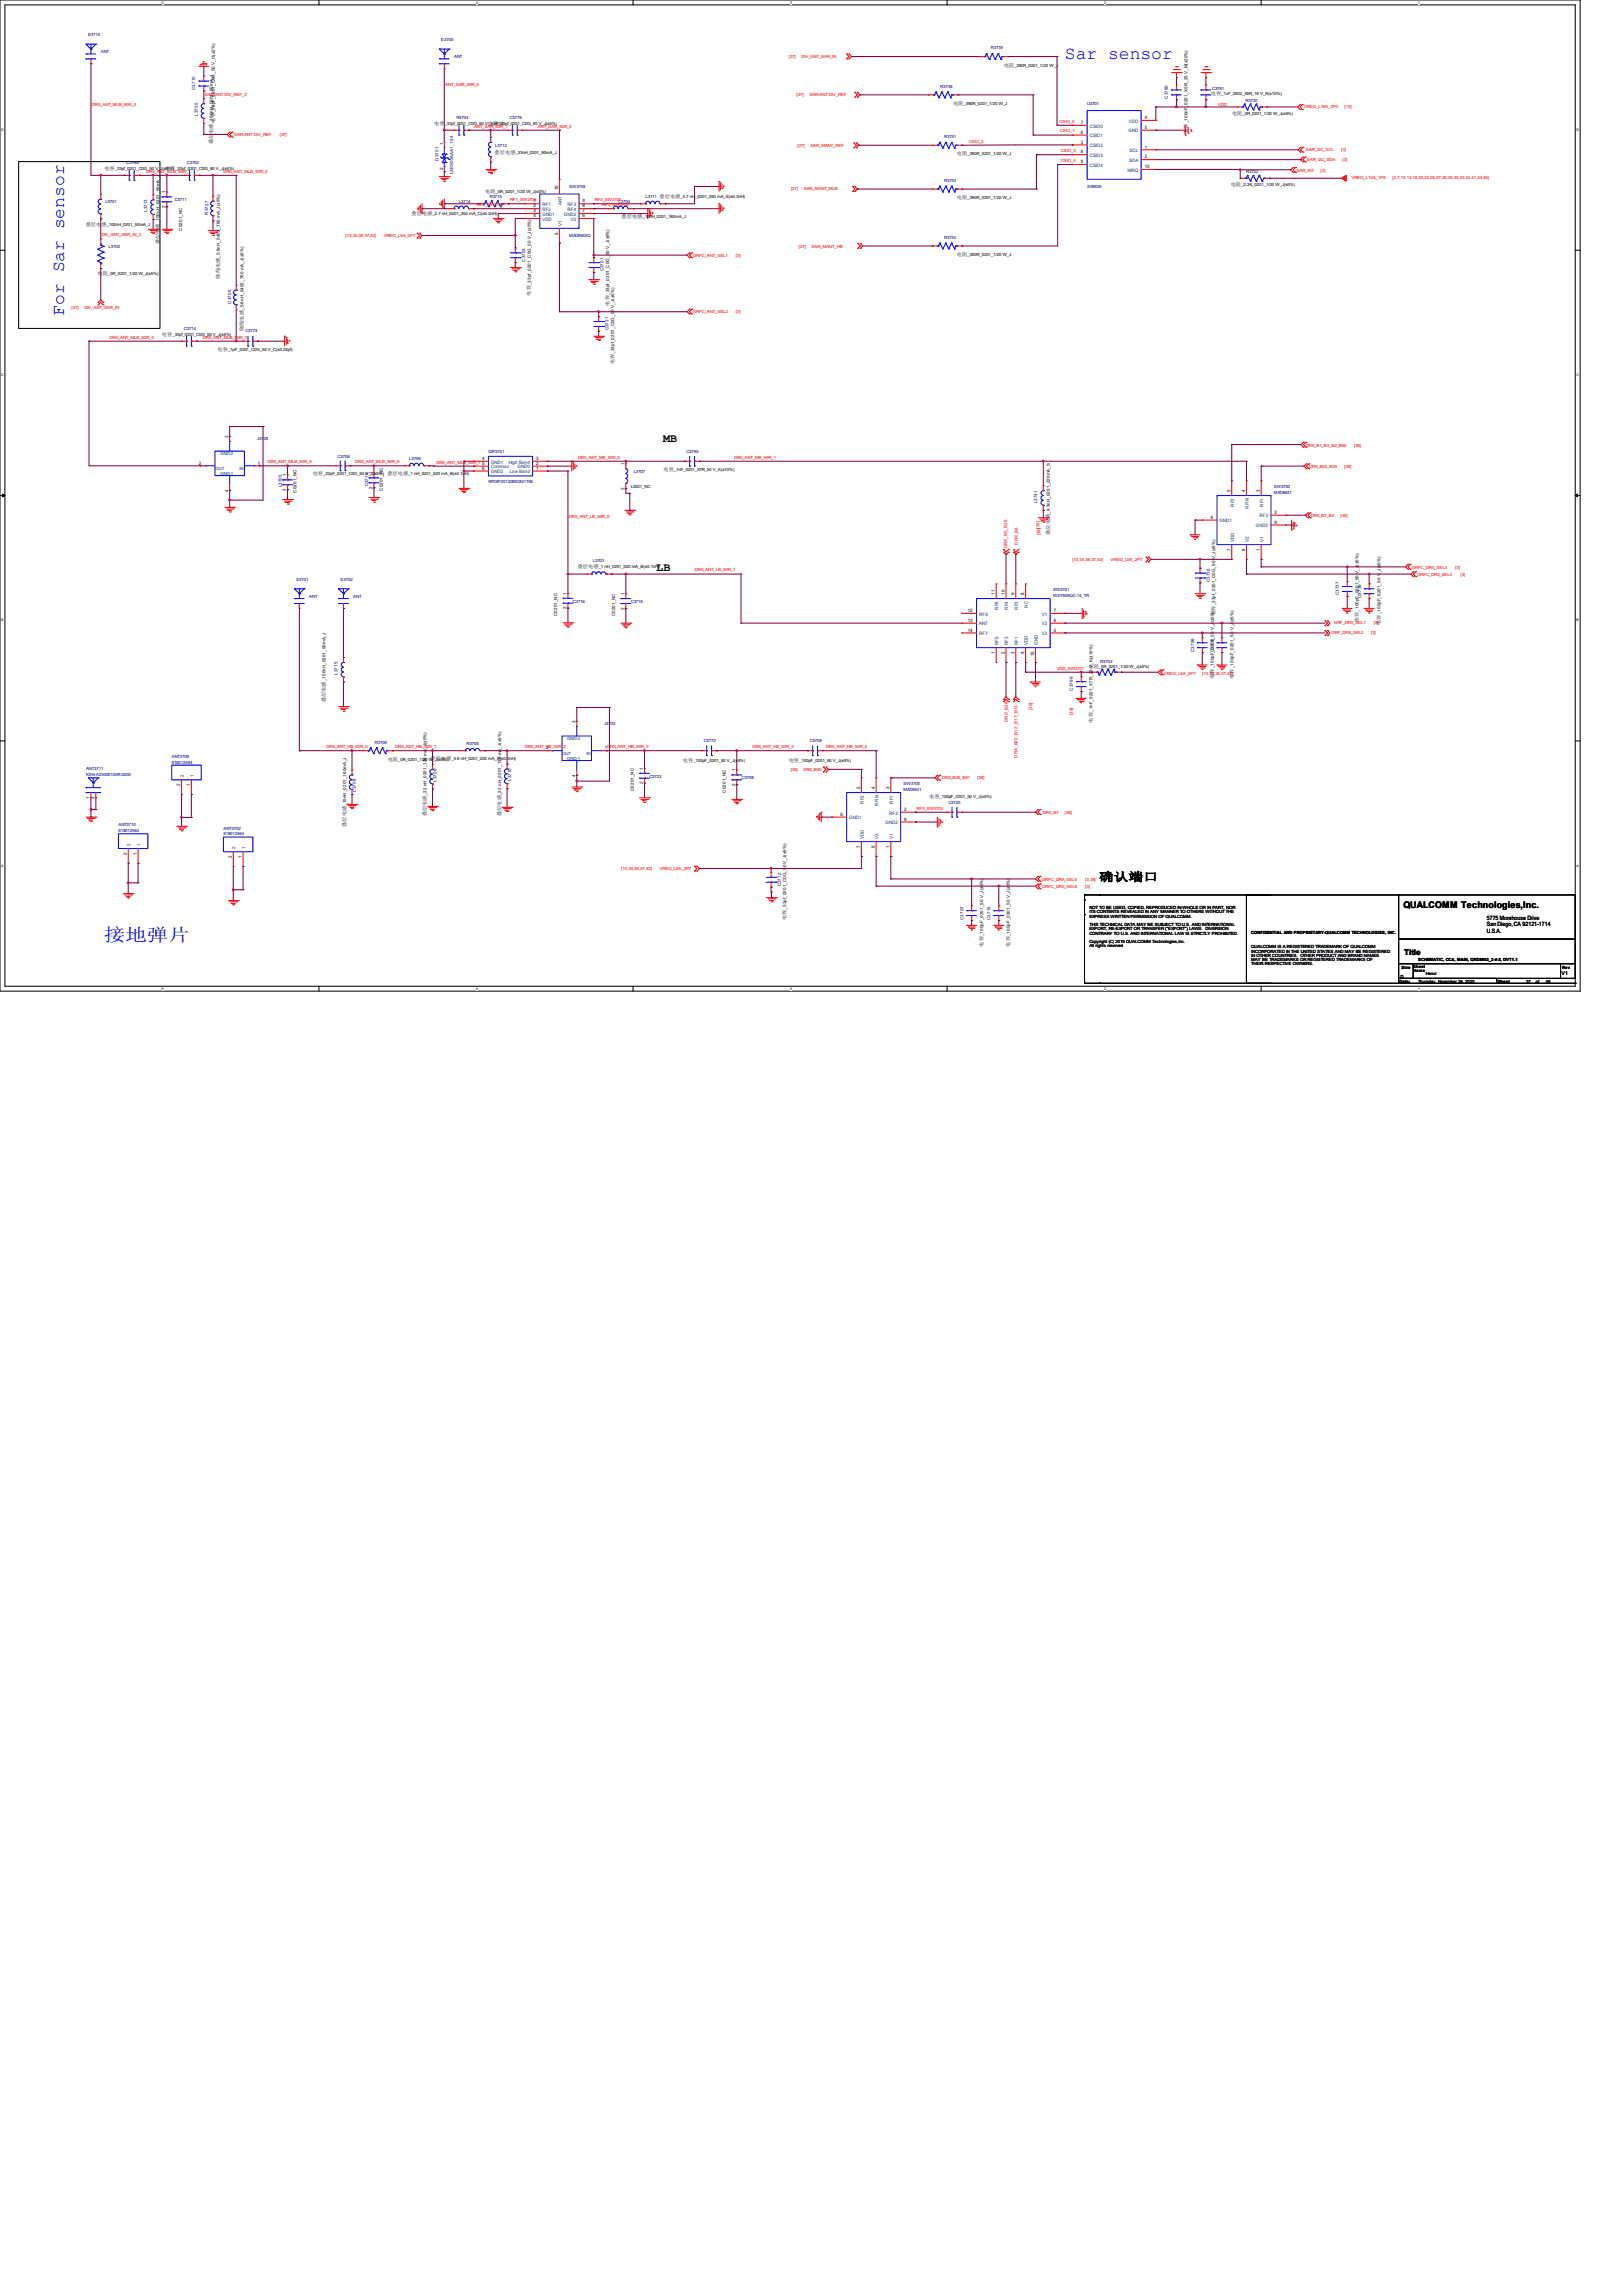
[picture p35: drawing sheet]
<svg xmlns="http://www.w3.org/2000/svg" width="210mm" height="297mm" viewBox="0 0 210 297" stroke-linecap="round" stroke-linejoin="round" font-family="sans-serif">
<defs><g id="words">
<g font-size="2.3" fill="#00f">
<text x="137.8" y="7.6">Sar sensor</text>
<text x="8.3" y="40.9" transform="rotate(-90 8.3 40.9)">For Sar sensor</text>
<text x="13.4" y="121.8">接地弹片</text>
</g>
<g font-size="1.5">
<text x="85.8" y="57.2">MB</text>
<text x="84.9" y="73.9">LB</text>
<text x="142.2" y="114">确认端口</text>
</g>
<text font-size="1.2" x="181.6" y="117.6">QUALCOMM Technologies,Inc.</text>
<text font-size="1" x="181.7" y="123.5">Title</text>
<g font-size=".8">
<text x="192.4" y="119.1">5775 Morehouse Drive</text>
<text x="192.4" y="119.9">San Diego, CA 92121-1714</text>
<text x="192.4" y="120.7">U.S.A.</text>
</g>
<text font-size=".7" x="202" y="126.2">V1</text>
<g font-size=".6" fill="#000080">
<text x="11.4" y="4.7">E3715</text>
<text x="57.1" y="5.3">E3705</text>
<text x="13" y="6.9">ANT</text>
<text x="25.3" y="11.6" transform="rotate(-90 25.3 11.6)">C3710</text>
<text x="58.8" y="7.5">ANT</text>
<text x="121.7" y="11.3">R3736</text>
<text x="128.2" y="6.4">R3735</text>
<text x="156.8" y="11.6">C3781</text>
<text x="25.6" y="15" transform="rotate(-90 25.6 15)">L3755</text>
<text x="59.1" y="15.4">R3704</text>
<text x="66" y="15.4">C3776</text>
<text x="122.2" y="17.9">R3731</text>
<text x="140.7" y="13.6">U3701</text>
<text x="151.1" y="12.8" transform="rotate(-90 151.1 12.8)">C3780</text>
<text x="161.2" y="13.2">R3730</text>
<text x="16.4" y="21.3">C3769</text>
<text x="24.2" y="21.3">C3702</text>
<text x="56.7" y="20.8" transform="rotate(-90 56.7 20.8)">D3701</text>
<text x="58.6" y="22.6" transform="rotate(-90 58.6 22.6)">LXES03AAA1_154</text>
<text x="64.1" y="19">L3712</text>
<text x="122.2" y="23.5">R3733</text>
<text x="161.2" y="22.4">R3732</text>
<text x="13.6" y="26.3">L3701</text>
<text x="19.1" y="27.4" transform="rotate(-90 19.1 27.4)">L3713</text>
<text x="22.6" y="26">C3711</text>
<text x="26.9" y="27.8" transform="rotate(-90 26.9 27.8)">R3727</text>
<text x="59.4" y="26.3">L3714</text>
<text x="63.4" y="25.7">R3715</text>
<text x="73.7" y="24.4">SW3704</text>
<text x="80.1" y="26.3">L3704</text>
<text x="83.5" y="25.7">L3711</text>
<text x="140.7" y="24.4">SX9338</text>
<text x="14.1" y="32.1">L3702</text>
<text x="67.9" y="33.9" transform="rotate(-90 67.9 33.9)">C3703</text>
<text x="73.7" y="30.7">MXD8545Q</text>
<text x="78.1" y="35.1" transform="rotate(-90 78.1 35.1)">C3701</text>
<text x="122.2" y="30.9">R3734</text>
<text x="29.9" y="39.3" transform="rotate(-90 29.9 39.3)">C3705</text>
<text x="23.8" y="42.7">C3714</text>
<text x="31.7" y="43">C3774</text>
<text x="78.7" y="42.8" transform="rotate(-90 78.7 42.8)">C3731</text>
<text x="33.3" y="56.9">J3708</text>
<text x="43.7" y="59.2">C3706</text>
<text x="53" y="59.6">L3706</text>
<text x="63.2" y="58.7">DIP3701</text>
<text x="88.8" y="58.6">C3795</text>
<text x="36.5" y="63.1" transform="rotate(-90 36.5 63.1)">L3705</text>
<text x="47.6" y="62.9" transform="rotate(-90 47.6 62.9)">C3719</text>
<text x="63.2" y="62.5">RFDIP2012090GM1T58</text>
<text x="82" y="61.2">L3707</text>
<text x="134.2" y="65.1" transform="rotate(-90 134.2 65.1)">L3741</text>
<text x="164.8" y="63.2">SW3702</text>
<text x="164.8" y="63.9">MXD8631</text>
<text x="38.4" y="75.2">E3701</text>
<text x="40" y="77.4">ANT</text>
<text x="44.1" y="75.2">E3702</text>
<text x="45.7" y="77.4">ANT</text>
<text x="74.1" y="78">C3716</text>
<text x="76.7" y="72.8">L3703</text>
<text x="136.3" y="77.3">WS7808QC-14_TR</text>
<text x="136.3" y="76.5">SW3701</text>
<text x="156.6" y="75.4" transform="rotate(-90 156.6 75.4)">C3736</text>
<text x="173.2" y="77" transform="rotate(-90 173.2 77)">C3737</text>
<text x="176.1" y="77.4" transform="rotate(-90 176.1 77.4)">C3739</text>
<text x="81.6" y="78">C3718</text>
<text x="43.7" y="87.3" transform="rotate(-90 43.7 87.3)">L3715</text>
<text x="138.8" y="89.4" transform="rotate(-90 138.8 89.4)">C3799</text>
<text x="142.4" y="85.9">R3703</text>
<text x="154.5" y="84.4" transform="rotate(-90 154.5 84.4)">C3798</text>
<text x="157.1" y="84.4" transform="rotate(-90 157.1 84.4)">C3738</text>
<text x="78.2" y="93.8">J3702</text>
<text x="11.1" y="99.7">ANT3711</text>
<text x="11.1" y="100.5">KSN-A23000105R-0200</text>
<text x="22.2" y="98">ANT3709</text>
<text x="22.2" y="98.8">818012564</text>
<text x="48.5" y="96.3">R3706</text>
<text x="56.5" y="101.2" transform="rotate(-90 56.5 101.2)">L3709</text>
<text x="60.4" y="96.4">R3705</text>
<text x="66.1" y="101.1" transform="rotate(-90 66.1 101.1)">L3710</text>
<text x="84" y="100.6">C3723</text>
<text x="91.1" y="96">C3772</text>
<text x="96" y="100.8">C3708</text>
<text x="104.8" y="96">C3709</text>
<text x="116.9" y="101.6">SW3703</text>
<text x="15.3" y="106.9">ANT3710</text>
<text x="15.3" y="107.7">818012564</text>
<text x="28.9" y="107.4">ANT3702</text>
<text x="46.1" y="102.5" transform="rotate(-90 46.1 102.5)">L3708</text>
<text x="116.9" y="102.4">MXD8631</text>
<text x="122.7" y="104">C3725</text>
<text x="28.9" y="108.1">818012564</text>
<text x="101.1" y="114.7" transform="rotate(-90 101.1 114.7)">C3712</text>
<text x="124.7" y="119" transform="rotate(-90 124.7 119)">C3707</text>
<text x="128.1" y="119" transform="rotate(-90 128.1 119)">C3715</text>
</g>
<g font-size=".6" fill="#f00">
<text x="57.6" y="11.2">ANT_SAR_50R_0</text>
<text x="102.1" y="7.5">[37]</text>
<text x="103.7" y="7.5">DIV_ANT_SAR_IN</text>
<text x="11.9" y="13.8">DRX_ANT_MLB_50R_0</text>
<text x="26.5" y="12.4">SAR-ANT DIV_REF_2</text>
<text x="30.3" y="17.7">SAR-ANT DIV_REF</text>
<text x="36.2" y="17.7">[37]</text>
<text x="61.3" y="16.5">ANT_SAR_50R_1</text>
<text x="69.6" y="16.5">ANT_SAR_50R_2</text>
<text x="103.1" y="12.4">[37]</text>
<text x="104.7" y="12.4">SAR-ANT DIV_REF</text>
<text x="137.1" y="15.9">CSIO_0</text>
<text x="137.2" y="17.1">CSIO_1</text>
<text x="157.6" y="13.7">VDD</text>
<text x="168.7" y="14">VREG_L16A_3P0</text>
<text x="174" y="14">[13]</text>
<text x="18.9" y="22.4">DRX_ANT_MLB_50R_1</text>
<text x="28.9" y="22.4">DRX_ANT_MLB_50R_2</text>
<text x="103.2" y="19">[27]</text>
<text x="104.9" y="19">SAR_MANT_REF</text>
<text x="125.3" y="18.5">CSIO_2</text>
<text x="137.3" y="19.7">CSIO_3</text>
<text x="137.3" y="21">CSIO_4</text>
<text x="167.8" y="22.2">SAR_INT</text>
<text x="169" y="19.6">SAR_I2C_SCL</text>
<text x="169.1" y="20.9">SAR_I2C_SDA</text>
<text x="170.9" y="22.2">[3]</text>
<text x="173.6" y="19.6">[3]</text>
<text x="173.7" y="20.9">[3]</text>
<text x="174.9" y="23.2">VREG_L10A_1P8</text>
<text x="180.2" y="23.2">[3,7,10,13,18,20,22,26,27,28,29,30,33,34,41,43,46]</text>
<text x="61.7" y="26.7">RF2_SW3704</text>
<text x="66" y="26">RF1_SW3704</text>
<text x="77" y="26">RF3_SW3704</text>
<text x="77.9" y="26.7">RF4_SW3704</text>
<text x="102.4" y="24.6">[27]</text>
<text x="104" y="24.6">SAR_MANT_MLB</text>
<text x="13.2" y="30.5">DIV_ANT_SAR_IN_2</text>
<text x="44.7" y="30.7">[13,34,36,37,42]</text>
<text x="49.7" y="30.7">VREG_L5A_2P7</text>
<text x="89.7" y="33.3">GRFC_ANT_SEL1</text>
<text x="95.2" y="33.3">[3]</text>
<text x="103.4" y="32.1">[27]</text>
<text x="105" y="32.1">SAR_MANT_HB</text>
<text x="9.3" y="40">[37]</text>
<text x="10.9" y="40">DIV_ANT_SAR_IN</text>
<text x="89.7" y="40.6">GRFC_ANT_SEL2</text>
<text x="95.2" y="40.6">[3]</text>
<text x="14.2" y="43.8">DRX_ANT_MLB_50R_4</text>
<text x="26.2" y="43.8">DRX_ANT_MLB_50R_3</text>
<text x="34.6" y="59.9">DRX_ANT_MLB_50R_5</text>
<text x="46" y="59.9">DRX_ANT_MLB_50R_6</text>
<text x="56.5" y="60">DRX_ANT_MLB_50R_7</text>
<text x="74.8" y="59.4">DRX_ANT_MB_50R_0</text>
<text x="95" y="59.4">DRX_ANT_MB_50R_1</text>
<text x="169" y="57.8">DRX_B1_B3_B2_B66</text>
<text x="175.2" y="57.8">[38]</text>
<text x="169.4" y="60.6">DRX_B34_B39</text>
<text x="173.9" y="60.6">[38]</text>
<text x="73.6" y="67.1">DRX_ANT_LB_50R_0</text>
<text x="130.3" y="70.9" transform="rotate(-90 130.3 70.9)">DRX_B5_B26</text>
<text x="131.7" y="70.5" transform="rotate(-90 131.7 70.5)">DRX_B8</text>
<text x="134.5" y="68.4" transform="rotate(-90 134.5 68.4)">[39]</text>
<text x="169.6" y="66.9">DRX_B2_B3</text>
<text x="173.5" y="66.9">[38]</text>
<text x="89.9" y="74">DRX_ANT_LB_50R_1</text>
<text x="138.8" y="72.6">[13,34,36,37,42]</text>
<text x="143.7" y="72.6">VREG_L5A_2P7</text>
<text x="182.7" y="73.6">GRFC_DRX_SEL3</text>
<text x="183.4" y="74.6">GRFC_DRX_SEL4</text>
<text x="188.3" y="73.6">[3]</text>
<text x="189" y="74.6">[3]</text>
<text x="172.3" y="82.1">GRF_DRX_SEL2</text>
<text x="172.6" y="80.8">GRF_DRX_SEL1</text>
<text x="177.4" y="82.1">[3]</text>
<text x="177.8" y="80.8">[3]</text>
<text x="136.7" y="86.7">VDD_SW3701</text>
<text x="150.6" y="87.4">VREG_L5A_2P7</text>
<text x="155.6" y="87.4">[13,34,36,37,42]</text>
<text x="130.4" y="93.4" transform="rotate(-90 130.4 93.4)">DRX_B28</text>
<text x="133.6" y="91.9" transform="rotate(-90 133.6 91.9)">[39]</text>
<text x="138.8" y="92.5" transform="rotate(-90 138.8 92.5)">[39]</text>
<text x="42.2" y="96.8">DRX_ANT_HB_50R_0</text>
<text x="51.1" y="96.8">DRX_ANT_HB_50R_1</text>
<text x="67.9" y="96.8">DRX_ANT_HB_50R_2</text>
<text x="78.6" y="96.8">DRX_ANT_HB_50R_3</text>
<text x="97.4" y="96.8">DRX_ANT_HB_50R_4</text>
<text x="102.3" y="99.8">[38]</text>
<text x="104" y="99.8">DRX_B40</text>
<text x="106.9" y="96.8">DRX_ANT_HB_50R_5</text>
<text x="121.9" y="100.8">DRX_B38_B41</text>
<text x="126.4" y="100.8">[38]</text>
<text x="131.7" y="98" transform="rotate(-90 131.7 98)">DRX_B20_B12_B17_B13</text>
<text x="118.6" y="104.8">RF3_SW3703</text>
<text x="135" y="105.3">DRX_B7</text>
<text x="137.8" y="105.3">[38]</text>
<text x="80.4" y="112.6">[13,34,36,37,42]</text>
<text x="85.3" y="112.6">VREG_L5A_2P7</text>
<text x="134.8" y="114">GRFC_DRX_SEL5</text>
<text x="140.4" y="114">[3,38]</text>
<text x="134.8" y="114.9">GRFC_DRX_SEL6</text>
<text x="140.4" y="114.9">[3]</text>
</g>
<g font-size=".6">
<text x="129.9" y="8.6">电阻</text>
<text x="131.2" y="8.6">_390R_0201_1/20 W_J</text>
<text x="27.6" y="16" transform="rotate(-90 27.6 16)">_100nH_0201_50mA_J</text>
<text x="27.8" y="15.9" transform="rotate(-90 27.8 15.9)">电容</text>
<text x="27.8" y="14.5" transform="rotate(-90 27.8 14.5)">_68pF_0201_C0G_50 V_G(±2%)</text>
<text x="56.2" y="16.2">电容</text>
<text x="57.5" y="16.2">_33pf_0201_C0G_50 V_J(±5%)</text>
<text x="63.1" y="16.2">电容</text>
<text x="64.5" y="16.2">_33pf_0201_C0G_50 V_J(±5%)</text>
<text x="123.3" y="13.6">电阻</text>
<text x="124.7" y="13.6">_390R_0201_1/20 W_J</text>
<text x="139.9" y="17.3">6</text>
<text x="139.9" y="16">7</text>
<text x="148.1" y="15.4">4</text>
<text x="148.1" y="16.7">5</text>
<text x="153.7" y="17.3" transform="rotate(-90 153.7 17.3)">电容</text>
<text x="153.7" y="16" transform="rotate(-90 153.7 16)">_100nF_0201_X5R_25 V_M(±20%)</text>
<text x="156.7" y="12.3">电容</text>
<text x="158" y="12.3">_1uF_0402_X5R_16 V_K(±10%)</text>
<text x="159.4" y="14.9">电阻</text>
<text x="160.8" y="14.9">_0R_0201_1/20 W_J(±5%)</text>
<text x="13.5" y="22">电容</text>
<text x="14.9" y="22">_33pf_0201_C0G_50 V_J(±5%) _33pf_0201_C0G_50 V_J(±5%)</text>
<text x="21.3" y="22">电容</text>
<text x="27.6" y="18.7" transform="rotate(-90 27.6 18.7)">叠层电感</text>
<text x="57.4" y="22.1" transform="rotate(-90 57.4 22.1)">2</text>
<text x="57.4" y="18.8" transform="rotate(-90 57.4 18.8)">1</text>
<text x="64" y="20">叠层电感</text>
<text x="66.7" y="20">_33nH_0201_80mA_J</text>
<text x="123.8" y="20.1">电阻</text>
<text x="125.2" y="20.1">_390R_0201_1/20 W_J</text>
<text x="139.9" y="18.6">3</text>
<text x="139.9" y="19.9">8</text>
<text x="139.9" y="21.1">9</text>
<text x="148.1" y="19.2">1</text>
<text x="148.1" y="20.5">2</text>
<text x="148.1" y="21.8">10</text>
<text x="11.1" y="29.2">叠层电感</text>
<text x="13.8" y="29.2">_100nH_0201_50mA_J</text>
<text x="20.7" y="28.9" transform="rotate(-90 20.7 28.9)">_100nH_0201_50mA_J</text>
<text x="21.4" y="26.9" transform="rotate(-90 21.4 26.9)">2</text>
<text x="21.4" y="25" transform="rotate(-90 21.4 25)">1</text>
<text x="23.6" y="29.8" transform="rotate(-90 23.6 29.8)">C0201_NC</text>
<text x="53.3" y="27.9">叠层电感</text>
<text x="56" y="27.9">_2.7 nH_0201_350 mA_C(±0.2nH)</text>
<text x="62.8" y="25">电阻</text>
<text x="64.1" y="25">_0R_0201_1/20 W_J(±5%)</text>
<text x="69" y="26.2">1</text>
<text x="69" y="26.8">2</text>
<text x="69" y="27.5">3</text>
<text x="69" y="28.1">4</text>
<text x="72.2" y="24.6" transform="rotate(-90 72.2 24.6)">10</text>
<text x="75.4" y="26.2">9</text>
<text x="75.4" y="26.8">8</text>
<text x="75.4" y="27.5">7</text>
<text x="75.4" y="28.1">6</text>
<text x="80.4" y="28.2">叠层电感</text>
<text x="83.1" y="28.2">_10nH_0201_180mA_J</text>
<text x="85.3" y="25.7">叠层电感</text>
<text x="88.1" y="25.7">_4.7 nH_0201_250 mA_S(±0.3nH)</text>
<text x="123.8" y="25.8">电阻</text>
<text x="125.2" y="25.8">_390R_0201_1/20 W_J</text>
<text x="159.3" y="24">电阻</text>
<text x="160.6" y="24">_2.2K_0201_1/20 W_J(±5%)</text>
<text x="12.6" y="35.6">电阻</text>
<text x="14" y="35.6">_0R_0201_1/20 W_J(±5%)</text>
<text x="20.7" y="31.6" transform="rotate(-90 20.7 31.6)">叠层电感</text>
<text x="28.4" y="33.4" transform="rotate(-90 28.4 33.4)">_5.6nH_0402_760 mA_J(±5%)</text>
<text x="72.2" y="30.4" transform="rotate(-90 72.2 30.4)">5</text>
<text x="123.8" y="33.1">电阻</text>
<text x="125.2" y="33.1">_390R_0201_1/20 W_J</text>
<text x="28.4" y="36.1" transform="rotate(-90 28.4 36.1)">绕线电感</text>
<text x="31.5" y="40.1" transform="rotate(-90 31.5 40.1)">_5.6nH_0402_760 mA_J(±5%)</text>
<text x="68.7" y="38.3" transform="rotate(-90 68.7 38.3)">电容</text>
<text x="68.7" y="36.9" transform="rotate(-90 68.7 36.9)">_33pf_0201_C0G_50 V_J(±5%)</text>
<text x="78.8" y="39.5" transform="rotate(-90 78.8 39.5)">电容</text>
<text x="78.8" y="38.2" transform="rotate(-90 78.8 38.2)">_33pf_0201_C0G_50 V_J(±5%)</text>
<text x="21" y="43.5">电容</text>
<text x="22.3" y="43.5">_33pf_0201_C0G_50 V_J(±5%)</text>
<text x="28.2" y="45.5">电容</text>
<text x="29.5" y="45.5">_1pF_0201_C0G_50 V_C(±0.25pf)</text>
<text x="31.5" y="42.8" transform="rotate(-90 31.5 42.8)">绕线电感</text>
<text x="79.5" y="47.2" transform="rotate(-90 79.5 47.2)">电容</text>
<text x="79.5" y="45.8" transform="rotate(-90 79.5 45.8)">_33pf_0201_C0G_50 V_J(±5%)</text>
<text x="29.5" y="56.6" transform="rotate(-90 29.5 56.6)">3</text>
<text x="62.4" y="59.5">4</text>
<text x="69.4" y="59.5">3</text>
<text x="25.7" y="60.1">2</text>
<text x="29.5" y="63.6" transform="rotate(-90 29.5 63.6)">4</text>
<text x="33.4" y="60.1">1</text>
<text x="37" y="63.5" transform="rotate(-90 37 63.5)">2</text>
<text x="37" y="61.6" transform="rotate(-90 37 61.6)">1</text>
<text x="38.4" y="63.8" transform="rotate(-90 38.4 63.8)">C0201_NC</text>
<text x="40.5" y="61.5">电容</text>
<text x="41.8" y="61.5">_22pF_0201_C0G_50 V_J(±5%)</text>
<text x="48.2" y="63.3" transform="rotate(-90 48.2 63.3)">2</text>
<text x="48.2" y="61.4" transform="rotate(-90 48.2 61.4)">1</text>
<text x="49.5" y="63.5" transform="rotate(-90 49.5 63.5)">C0201_NC</text>
<text x="50.1" y="61.5">叠层电感</text>
<text x="52.8" y="61.5">_1 nH_0201_520 mA_B(±0.1nH)</text>
<text x="62.4" y="60.2">5</text>
<text x="62.4" y="60.8">6</text>
<text x="69.4" y="60.8">1</text>
<text x="69.4" y="60.2">2</text>
<text x="80.8" y="63.4" transform="rotate(-90 80.8 63.4)">2</text>
<text x="80.8" y="60.2" transform="rotate(-90 80.8 60.2)">1</text>
<text x="81.6" y="63.1">L0201_NC</text>
<text x="85.9" y="61">电容</text>
<text x="87.2" y="61">_1nF_0201_X7R_50 V_K(±10%)</text>
<text x="159.2" y="63.7" transform="rotate(-90 159.2 63.7)">5</text>
<text x="161.1" y="63.7" transform="rotate(-90 161.1 63.7)">4</text>
<text x="163" y="63.7" transform="rotate(-90 163 63.7)">3</text>
<text x="135.8" y="69.2" transform="rotate(-90 135.8 69.2)">叠层电感</text>
<text x="135.9" y="66.5" transform="rotate(-90 135.9 66.5)">_4.3nH_0201_220mA_S</text>
<text x="156.7" y="67.1">6</text>
<text x="159.2" y="71.3" transform="rotate(-90 159.2 71.3)">7</text>
<text x="161.1" y="71.3" transform="rotate(-90 161.1 71.3)">8</text>
<text x="163" y="71.3" transform="rotate(-90 163 71.3)">1</text>
<text x="164.9" y="66.5">2</text>
<text x="164.9" y="67.8">9</text>
<text x="73.3" y="77" transform="rotate(-90 73.3 77)">1</text>
<text x="74.8" y="73.4">叠层电感</text>
<text x="77.5" y="73.5">_1 nH_0201_520 mA_B(±0.1nH)</text>
<text x="80.8" y="77" transform="rotate(-90 80.8 77)">1</text>
<text x="128.7" y="77" transform="rotate(-90 128.7 77)">11</text>
<text x="130" y="77" transform="rotate(-90 130 77)">10</text>
<text x="131.3" y="77" transform="rotate(-90 131.3 77)">9</text>
<text x="132.5" y="77" transform="rotate(-90 132.5 77)">8</text>
<text x="72.1" y="79.7" transform="rotate(-90 72.1 79.7)">C0201_NC</text>
<text x="73.3" y="78.9" transform="rotate(-90 73.3 78.9)">2</text>
<text x="79.6" y="79.8" transform="rotate(-90 79.6 79.8)">C0201_NC</text>
<text x="80.8" y="78.9" transform="rotate(-90 80.8 78.9)">2</text>
<text x="125.2" y="79.2">12</text>
<text x="125.2" y="81.7">14</text>
<text x="125.2" y="80.5">13</text>
<text x="136.4" y="79.2">7</text>
<text x="136.4" y="80.5">6</text>
<text x="136.4" y="81.7">5</text>
<text x="157.2" y="79.7" transform="rotate(-90 157.2 79.7)">电容</text>
<text x="157.2" y="78.4" transform="rotate(-90 157.2 78.4)">_33pf_0201_C0G_50 V_J(±5%)</text>
<text x="175.8" y="80.5" transform="rotate(-90 175.8 80.5)">电容</text>
<text x="175.8" y="79.2" transform="rotate(-90 175.8 79.2)">_100pF_0201_50 V_J(±5%)</text>
<text x="178.6" y="80.9" transform="rotate(-90 178.6 80.9)">电容</text>
<text x="178.7" y="79.5" transform="rotate(-90 178.7 79.5)">_100pF_0201_50 V_J(±5%)</text>
<text x="42.1" y="88.2" transform="rotate(-90 42.1 88.2)">_100nH_0201_50mA_J</text>
<text x="128.7" y="84.6" transform="rotate(-90 128.7 84.6)">1</text>
<text x="130" y="84.6" transform="rotate(-90 130 84.6)">2</text>
<text x="131.3" y="84.6" transform="rotate(-90 131.3 84.6)">3</text>
<text x="132.5" y="84.6" transform="rotate(-90 132.5 84.6)">4</text>
<text x="133.8" y="85" transform="rotate(-90 133.8 85)">15</text>
<text x="140.8" y="86.4">电阻</text>
<text x="142.2" y="86.4">_0R_0201_1/20 W_J(±5%)</text>
<text x="157.1" y="87.8" transform="rotate(-90 157.1 87.8)">电容</text>
<text x="157.1" y="86.5" transform="rotate(-90 157.1 86.5)">_100pF_0201_50 V_J(±5%)</text>
<text x="159.6" y="87.8" transform="rotate(-90 159.6 87.8)">电容</text>
<text x="159.6" y="86.5" transform="rotate(-90 159.6 86.5)">_100pF_0201_50 V_J(±5%)</text>
<text x="42.1" y="90.9" transform="rotate(-90 42.1 90.9)">叠层电感</text>
<text x="74.5" y="93.5" transform="rotate(-90 74.5 93.5)">3</text>
<text x="141.4" y="93.5" transform="rotate(-90 141.4 93.5)">电容</text>
<text x="141.4" y="92.2" transform="rotate(-90 141.4 92.2)">_1nF_0201_X7R_25 V_K(±10%)</text>
<text x="23.3" y="101.7" transform="rotate(-90 23.3 101.7)">2</text>
<text x="24.6" y="101.7" transform="rotate(-90 24.6 101.7)">1</text>
<text x="50.2" y="98.5">电阻</text>
<text x="51.5" y="98.5">_0R_0201_1/20 W_J(±5%) _5.6 nH_0201_200 mA_S(±0.3nH)</text>
<text x="55.7" y="98.3">叠层电感</text>
<text x="70.7" y="97">2</text>
<text x="74.5" y="100.5" transform="rotate(-90 74.5 100.5)">4</text>
<text x="78.3" y="97">1</text>
<text x="83.2" y="101.5" transform="rotate(-90 83.2 101.5)">2</text>
<text x="83.2" y="99.6" transform="rotate(-90 83.2 99.6)">1</text>
<text x="88.3" y="98.6">电容</text>
<text x="89.7" y="98.6">_100pF_0201_50 V_J(±5%)</text>
<text x="95.2" y="101.7" transform="rotate(-90 95.2 101.7)">2</text>
<text x="95.2" y="99.8" transform="rotate(-90 95.2 99.8)">1</text>
<text x="102.1" y="98.6">电容</text>
<text x="103.4" y="98.6">_100pF_0201_50 V_J(±5%)</text>
<text x="11.6" y="103.4" transform="rotate(-90 11.6 103.4)">1</text>
<text x="12.2" y="103.4" transform="rotate(-90 12.2 103.4)">2</text>
<text x="44.8" y="107" transform="rotate(-90 44.8 107)">叠层电感</text>
<text x="44.8" y="104.3" transform="rotate(-90 44.8 104.3)">_15nH_0201_160mA_J</text>
<text x="55.2" y="105.7" transform="rotate(-90 55.2 105.7)">叠层电感</text>
<text x="55.2" y="103" transform="rotate(-90 55.2 103)">_22 nH_0201_130 mA_J(±5%)</text>
<text x="64.9" y="105.6" transform="rotate(-90 64.9 105.6)">叠层电感</text>
<text x="64.9" y="102.9" transform="rotate(-90 64.9 102.9)">_22 nH_0201_130 mA_J(±5%)</text>
<text x="82" y="102.4" transform="rotate(-90 82 102.4)">C0201_NC</text>
<text x="93.9" y="102.6" transform="rotate(-90 93.9 102.6)">C0201_NC</text>
<text x="108.8" y="105.6">6</text>
<text x="111.3" y="102.1" transform="rotate(-90 111.3 102.1)">5</text>
<text x="113.2" y="102.1" transform="rotate(-90 113.2 102.1)">4</text>
<text x="115.1" y="102.1" transform="rotate(-90 115.1 102.1)">3</text>
<text x="117" y="104.9">2</text>
<text x="117" y="106.2">9</text>
<text x="120.2" y="103.3">电容</text>
<text x="121.6" y="103.3">_100pF_0201_50 V_J(±5%)</text>
<text x="16.4" y="110.6" transform="rotate(-90 16.4 110.6)">2</text>
<text x="17.7" y="110.6" transform="rotate(-90 17.7 110.6)">1</text>
<text x="30" y="111" transform="rotate(-90 30 111)">2</text>
<text x="31.3" y="111" transform="rotate(-90 31.3 111)">1</text>
<text x="111.3" y="109.7" transform="rotate(-90 111.3 109.7)">7</text>
<text x="113.2" y="109.7" transform="rotate(-90 113.2 109.7)">8</text>
<text x="115.1" y="109.7" transform="rotate(-90 115.1 109.7)">1</text>
<text x="101.7" y="119.1" transform="rotate(-90 101.7 119.1)">电容</text>
<text x="101.7" y="117.7" transform="rotate(-90 101.7 117.7)">_33pf_0201_C0G_50 V_J(±5%)</text>
<text x="141" y="117.7">NOT TO BE USED, COPIED, REPRODUCED IN WHOLE OR IN PART, NOR</text>
<text x="141" y="118.2">ITS CONTENTS REVEALED IN ANY MANNER TO OTHERS WITHOUT THE</text>
<text x="141" y="118.8">EXPRESS WRITTEN PERMISSION OF QUALCOMM.</text>
<text x="141" y="119.9">THIS TECHNICAL DATA MAY BE SUBJECT TO U.S. AND INTERNATIONAL</text>
<text x="127.2" y="122.5" transform="rotate(-90 127.2 122.5)">电容</text>
<text x="127.2" y="121.2" transform="rotate(-90 127.2 121.2)">_100pF_0201_50 V_J(±5%)</text>
<text x="130.7" y="122.5" transform="rotate(-90 130.7 122.5)">电容</text>
<text x="130.7" y="121.2" transform="rotate(-90 130.7 121.2)">_100pF_0201_50 V_J(±5%)</text>
<text x="141" y="120.4">EXPORT, RE-EXPORT OR TRANSFER (&quot;EXPORT&quot;) LAWS. DIVERSION</text>
<text x="141" y="121">CONTRARY TO U.S. AND INTERNATIONAL LAW IS STRICTLY PROHIBITED.</text>
<text x="141" y="122.1">Copyright (C) 2016 QUALCOMM Technologies,Inc.</text>
<text x="141" y="122.6">All rights reserved</text>
<text x="161.9" y="120.8">CONFIDENTIAL AND PROPRIETARY-QUALCOMM TECHNOLOGIES, INC.</text>
<text x="161.9" y="122.7">QUALCOMM IS A REGISTERED TRADEMARK OF QUALCOMM</text>
<text x="161.9" y="123.3">INCORPORATED IN THE UNITED STATES AND MAY BE REGISTERED</text>
<text x="161.9" y="123.8">IN OTHER COUNTRIES. OTHER PRODUCT AND BRAND NAMES</text>
<text x="161.9" y="124.4">MAY BE TRADEMARKS OR REGISTERED TRADEMARKS OF</text>
<text x="161.9" y="124.9">THEIR RESPECTIVE OWNERS.</text>
<text x="181.4" y="125.3">Size Sheet</text>
<text x="182.9" y="125.8">Name</text>
<text x="183.5" y="124.3">SCHEMATIC, CCA, MAIN, QRD8953_2-4-2, DVT1.1</text>
<text x="202.1" y="125.4">Rev</text>
<text x="181.1" y="127.2">Date:</text>
<text x="181.2" y="126.5">D</text>
<text x="183.5" y="127.2">Thursday, November 26, 2020</text>
<text x="184.5" y="126.2">Hanoi</text>
<text x="193.8" y="127.2">Sheet</text>
<text x="197.5" y="127.2">37</text>
<text x="198.8" y="127.2">of</text>
<text x="200" y="127.2">46</text>
</g>
<g font-size=".6" fill="#004080">
<text x="141" y="17.8">CSIO1</text>
<text x="141" y="16.5">CSIO0</text>
<text x="146" y="17.1">GND</text>
<text x="146.1" y="15.9">VDD</text>
<text x="141" y="19.1">CSIO2</text>
<text x="141" y="20.3">CSIO3</text>
<text x="141" y="21.6">CSIO4</text>
<text x="145.9" y="22.2">NIRQ</text>
<text x="146.1" y="21">SDA</text>
<text x="146.2" y="19.7">SCL</text>
<text x="70.2" y="26.7">RF1</text>
<text x="70.2" y="27.3">RF2</text>
<text x="70.2" y="27.9">GND1</text>
<text x="70.2" y="28.6">VDD</text>
<text x="72.7" y="29.2" transform="rotate(-90 72.7 29.2)">V1</text>
<text x="72.7" y="26.6" transform="rotate(-90 72.7 26.6)">ANT</text>
<text x="73" y="27.9">GND2</text>
<text x="73.4" y="26.7">RF3</text>
<text x="73.4" y="27.3">RF4</text>
<text x="73.9" y="28.6">V2</text>
<text x="28.5" y="58.9">GND-2</text>
<text x="63.5" y="60">GND1</text>
<text x="65.8" y="60">High Band</text>
<text x="27.9" y="60.8">OUT</text>
<text x="28.5" y="61.5">GND-1</text>
<text x="31" y="60.8">IN</text>
<text x="63.5" y="60.6">Common</text>
<text x="63.5" y="61.3">GND2</text>
<text x="66" y="61.3">Low Band</text>
<text x="67" y="60.6">GND0</text>
<text x="159.7" y="65.6" transform="rotate(-90 159.7 65.6)">RF2</text>
<text x="161.6" y="65.8" transform="rotate(-90 161.6 65.8)">RFIN</text>
<text x="163.5" y="65.6" transform="rotate(-90 163.5 65.6)">RF1</text>
<text x="157.8" y="67.6">GND1</text>
<text x="159.7" y="70.1" transform="rotate(-90 159.7 70.1)">VDD</text>
<text x="161.6" y="70.1" transform="rotate(-90 161.6 70.1)">V2</text>
<text x="162.5" y="68.2">GND2</text>
<text x="163" y="67">RF3</text>
<text x="163.5" y="70.1" transform="rotate(-90 163.5 70.1)">V1</text>
<text x="126.7" y="79.7">RF8</text>
<text x="126.7" y="82.2">RF7</text>
<text x="126.7" y="80.9">ANT</text>
<text x="129.2" y="83.5" transform="rotate(-90 129.2 83.5)">RF5</text>
<text x="129.2" y="78.9" transform="rotate(-90 129.2 78.9)">RF6</text>
<text x="130.5" y="83.5" transform="rotate(-90 130.5 83.5)">RF3</text>
<text x="130.5" y="78.9" transform="rotate(-90 130.5 78.9)">RF4</text>
<text x="131.7" y="83.5" transform="rotate(-90 131.7 83.5)">RF1</text>
<text x="131.7" y="78.9" transform="rotate(-90 131.7 78.9)">RF2</text>
<text x="133" y="83.5" transform="rotate(-90 133 83.5)">VDD</text>
<text x="133" y="78.7" transform="rotate(-90 133 78.7)">NC</text>
<text x="134.3" y="83.5" transform="rotate(-90 134.3 83.5)">GND</text>
<text x="134.8" y="79.7">V1</text>
<text x="134.8" y="80.9">V2</text>
<text x="134.8" y="82.2">V3</text>
<text x="73.4" y="95.8">GND-2</text>
<text x="23.8" y="100.6" transform="rotate(-90 23.8 100.6)">2</text>
<text x="25.1" y="100.6" transform="rotate(-90 25.1 100.6)">1</text>
<text x="72.8" y="97.7">OUT</text>
<text x="73.4" y="98.3">GND-1</text>
<text x="75.9" y="97.7">IN</text>
<text x="109.9" y="106">GND1</text>
<text x="111.8" y="104" transform="rotate(-90 111.8 104)">RF2</text>
<text x="113.7" y="104.3" transform="rotate(-90 113.7 104.3)">RFIN</text>
<text x="114.6" y="106.7">GND2</text>
<text x="115.1" y="105.4">RF3</text>
<text x="115.6" y="104" transform="rotate(-90 115.6 104)">RF1</text>
<text x="16.9" y="109.5" transform="rotate(-90 16.9 109.5)">2</text>
<text x="18.2" y="109.5" transform="rotate(-90 18.2 109.5)">1</text>
<text x="30.5" y="109.9" transform="rotate(-90 30.5 109.9)">2</text>
<text x="31.8" y="109.9" transform="rotate(-90 31.8 109.9)">1</text>
<text x="111.8" y="108.6" transform="rotate(-90 111.8 108.6)">VDD</text>
<text x="113.7" y="108.6" transform="rotate(-90 113.7 108.6)">V2</text>
<text x="115.6" y="108.6" transform="rotate(-90 115.6 108.6)">V1</text>
</g>
<g font-size=".5">
<text x="21" y=".5">5</text>
<text x="61.6" y=".5">4</text>
<text x="102.2" y=".5">3</text>
<text x="142.9" y=".5">2</text>
<text x="183.5" y=".5">1</text>
<text x=".2" y="16.9">D</text>
<text x="204" y="16.9">D</text>
<text x=".2" y="48.6">C</text>
<text x="204" y="48.6">C</text>
<text x=".2" y="80.4">B</text>
<text x="204" y="80.4">B</text>
<text x=".2" y="112.1">A</text>
<text x="204" y="112.1">A</text>
<text x="21" y="128.1">5</text>
<text x="61.6" y="128.1">4</text>
<text x="102.2" y="128.1">3</text>
<text x="142.9" y="128.1">2</text>
<text x="183.5" y="128.1">1</text>
</g>
</g></defs>
<path d="M0 0h204.5v128.3h-204.5zM.6 .6h203.2v127h-203.2z" fill="none" stroke="#000" stroke-width=".13"/>
<g fill="#fff">
<path d="M21 .1h.2v.5h-.2z"/>
<path d="M21 127.7h.2v.5h-.2z"/>
</g>
<path d="M41.3 0v.6M41.3 127.6v.7" fill="none" stroke="#000" stroke-width=".13"/>
<g fill="#fff">
<path d="M61.6 .1h.2v.5h-.2z"/>
<path d="M61.6 127.7h.2v.5h-.2z"/>
</g>
<path d="M81.9 0v.6M81.9 127.6v.7" fill="none" stroke="#000" stroke-width=".13"/>
<g fill="#fff">
<path d="M102.2 .1h.2v.5h-.2z"/>
<path d="M102.2 127.7h.2v.5h-.2z"/>
</g>
<path d="M122.6 0v.6M122.6 127.6v.7" fill="none" stroke="#000" stroke-width=".13"/>
<g fill="#fff">
<path d="M142.9 .1h.2v.5h-.2z"/>
<path d="M142.9 127.7h.2v.5h-.2z"/>
</g>
<path d="M163.2 0v.6M163.2 127.6v.7" fill="none" stroke="#000" stroke-width=".13"/>
<g fill="#fff">
<path d="M183.5 .1h.2v.5h-.2z"/>
<path d="M183.5 127.7h.2v.5h-.2z"/>
<path d="M.2 16.5h.3v.5h-.3z"/>
<path d="M204 16.5h.3v.5h-.3z"/>
<path d="M.2 48.3h.3v.5h-.3z"/>
<path d="M204 48.3h.3v.5h-.3z"/>
</g>
<path d="M0 32.4h.6M203.8 32.4h.7" fill="none" stroke="#000" stroke-width=".13"/>
<g fill="#fff">
<path d="M.2 80h.2v.5h-.2z"/>
<path d="M204 80h.3v.5h-.3z"/>
</g>
<path d="M0 64.1h.6M203.8 64.1h.7" fill="none" stroke="#000" stroke-width=".13"/>
<path d="M.3 63.9l.3 .2-.3 .2zM203.8 64.1l.3-.2v.4z" fill="#000" stroke="#000" stroke-width=".13"/>
<g fill="#fff">
<path d="M.2 111.8h.3v.5h-.3z"/>
<path d="M204 111.8h.3v.5h-.3z"/>
</g>
<g fill="none" stroke="#000" stroke-width=".13">
<path d="M2.4 20.9h18.3v21.6h-18.3zM0 95.9h.6M203.8 95.9h.7M140.3 118.4h.1M140.3 115.8h.1M140.3 116.5h.1M140.3 115.8h24.2M140.3 115.8v11.5M142.2 115.8h.1M161.3 115.8h19.7v11.5h-19.7zM181 115.8h22.8v5.7h-22.8zM140.3 127.3h.1"/>
<path d="M140.3 127.3h24.2M142.2 127.3h.1M181 121.5h22.8v3.2h-22.8zM181 124.7h1.9v1.9h-1.9zM181 126.6h12.7v.7h-12.7zM182.9 124.7h19v1.9h-19zM193.7 127.3h10.1M201.9 124.7h1.9v1.9h-1.9zM203.8 127.3h.1"/>
</g>
<g fill="none" stroke="#f00" stroke-width=".13">
<path d="M11.8 8.3h.1M11.8 7.6v.7M25.7 8.6h.1M25.7 8.6h1.3M25.9 8.4h.1M25.9 8.4h.9M26.1 8.2h.5M26.3 8h.1M26.4 9.9h.1M26.4 11.8h.1M26.4 16h.1M26.4 12.8h.1"/>
<path d="M26.4 9.9v.6M26.4 11.1v.7M26.4 12.8v.6M26.4 15.3v.7M26.6 8.2h.1M29.7 17.7h.1M29.7 17.1h.1M29.7 17.1l-.3 .3 .3 .3M30.1 17.1h.1M30.1 17.7h.1M30.1 17.1l-.4 .3 .4 .3M57.5 8.9h.1"/>
<path d="M57.5 18.4h.1M57.5 8.3v.6M57.5 18.4v.6M58.8 16.8h.1M58.8 16.8h.6M60 16.8h.7M60.7 16.8h.1M63.5 17.8h.1M63.5 17.8v.6M65.7 16.8h.1M65.7 16.8h.6M66.9 16.8h.7"/>
<path d="M67.6 16.8h.1M109.6 7h.1M109.6 7.6h.1M109.6 7l.3 .3-.3 .3M109.9 7.6h.1M109.9 7h.1M109.9 7l.3 .3-.3 .3M110.5 18.5h.1M110.5 19.1h.1M110.5 18.5l.3 .3-.3 .3M110.6 11.9h.1M110.6 12.6h.1"/>
<path d="M110.6 11.9l.4 .4-.4 .3M110.8 19.1h.1M110.8 18.5h.1M110.8 18.5l.3 .3-.3 .3M111 12.6h.1M111 11.9h.1M111 11.9l.3 .4-.3 .3M120.1 12.3h.1M120.1 12.3h.7M120.6 18.8h.1M120.6 18.8h.7M123.3 12.3h.7"/>
<path d="M123.8 18.8h.7M124 12.3h.1M124.5 18.8h.1M126.7 7.3h.1M126.7 7.3h.6M129.9 7.3h.6M130.5 7.3h.1M138.8 18.8h.1M138.8 17.5h.1M138.8 16.2h.1M138.8 18.8h1.9M138.8 17.5h1.9"/>
<path d="M138.8 16.2h1.9M147.7 16.8h1.9M147.7 19.4h1.9M147.7 15.6h1.9M149.6 19.4h.1M149.6 15.6h.1M149.6 16.8h.1M151.6 9.4h1.3M151.8 9h.8M152.1 8.6h.3M152.2 9.4h.1M152.2 11h.1"/>
<path d="M152.2 12.9h.1M152.2 9.4v.6M152.2 11v.6M152.2 12.3v.6M152.4 8.6h.1M152.6 9h.1M152.7 16.8h.7M152.9 9.4h.1M153.4 16.8h.1M153.4 17.5h.1M153.4 16.2v1.3M153.8 17.2h.1"/>
<path d="M153.8 16.5v.7M154.1 17h.1M154.1 16.7v.3M155.4 9.4h1.3M155.7 9h.7M155.9 8.6h.3M156 9.4h.1M156 11h.1M156 12.9h.1M156 9.4v.6M156 11v.6M156 12.3v.6"/>
<path d="M156.2 8.6h.1M156.4 9h.1M156.7 9.4h.1M160.1 13.8h.1M160.1 13.8h.6M163.3 13.8h.6M163.9 13.8h.1M168.2 14.2h.1M168.2 13.5h.1M168.2 13.5l-.3 .3 .3 .4M168.3 19.7h.1M168.3 19h.1"/>
<path d="M168.3 19l-.3 .4 .3 .3M168.5 13.5h.1M168.5 14.2h.1M168.5 13.5l-.3 .3 .3 .4M168.6 19h.1M168.6 19.7h.1M168.6 19l-.3 .4 .3 .3M12.7 39.1h.1M12.7 39.5h.1M12.7 39.1l.3-.3 .3 .3M12.7 39.5l.3-.4 .3 .4M13 34.8h.1"/>
<path d="M13 30.9h.1M13 28.3h.1M13 25.1h.1M13 25.1v.7M13 27.7v.6M13 30.9v.7M13 34.1v.7M13.3 39.1h.1M13.3 39.5h.1M16.1 22.7h.1M16.1 22.7h.6M17.4 22.7h.6"/>
<path d="M18 22.7h.1M19.2 29.7h1.2M19.4 29.8h.9M19.6 30.1h.1M19.6 30.1h.5M19.8 30.2h.1M19.8 28.4h.1M19.8 25.2h.1M19.8 25.2v.7M19.8 27.8v.6M19.9 30.2h.1M20.3 29.8h.1"/>
<path d="M20.4 29.7h.1M21 29.7h1.2M21.2 29.8h.9M21.3 30.1h.1M21.3 30.1h.5M21.5 30.2h.2M21.6 24.8h.1M21.6 26.8h.1M21.6 24.8v.7M21.6 26.1v.7M21.7 30.2h.1M22.1 29.8h.1"/>
<path d="M22.2 29.7h.1M23.9 22.7h.1M23.9 22.7h.6M25.1 22.7h.7M25.8 22.7h.1M26.9 29.8h1.3M27.1 30.1h.9M27.3 30.2h.1M27.3 30.2h.5M27.5 30.4h.1M27.6 28.6h.1M27.6 25.4h.1"/>
<path d="M27.6 25.4v.6M27.6 27.9v.7M27.6 30.4h.1M28 30.1h.1M28.2 29.8h.1M30.6 36.9h.1M30.6 36.9v.6M30.6 39.5v.6M54 30.2h.1M54 30.8h.1M54 30.2l.3 .3-.3 .3M54.1 27.1h.1"/>
<path d="M54.1 26.9v.2M54.2 26.8h.1M54.2 26.8v.5M54.3 30.8h.1M54.3 30.2h.1M54.3 30.2l.3 .3-.3 .3M54.4 27.4h.1M54.4 26.5v.9M54.6 27.6h.1M54.6 26.4v1.2M56.9 22.9h1.2M56.9 26.4h.1"/>
<path d="M56.9 26.3v.1M57 23.1h.9M57.1 26.1h.1M57.1 26.1v.5M57.2 23.2h.1M57.2 23.2h.5M57.3 26.8h.1M57.3 25.9v.9M57.4 23.5h.1M57.5 27h.1M57.5 22.2h.1M57.5 21.6v.6"/>
<path d="M57.5 25.7v1.3M57.5 23.5h.1M57.9 23.1h.1M58.1 22.9h.1M58.1 27h.1M58.1 27h.7M60.7 27h.6M61.3 27h.1M61.9 26.4h.1M61.9 26.4h.7M62.9 21.9h1.2M63.1 22.1h.9"/>
<path d="M63.2 22.3h.1M63.2 22.3h.6M63.5 22.5h.1M63.5 21h.1M63.5 20.3v.7M63.6 22.5h.1M63.8 28.3h1.3M64 22.1h.1M64 28.4h.9M64.1 21.9h.1M64.2 28.7h.1M64.2 28.7h.5"/>
<path d="M64.4 28.8h.1M64.5 28.8h.1M64.9 28.4h.1M65.1 28.3h.1M65.1 26.4h.6M65.7 26.4h.1M66 34.6h1.3M66.3 34.8h.8M66.4 35h.1M66.4 35h.5M66.6 35.2h.2M66.7 34h.1"/>
<path d="M66.7 32.1h.1M66.7 32.1v.6M66.7 33.4v.6M66.8 35.2h.1M67.1 34.8h.1M67.3 34.6h.1M67.9 26.4h.1M67.9 27h.1M67.9 27.6h.1M67.9 28.3h.1M67.9 28.3h1.9M67.9 27h1.9"/>
<path d="M67.9 26.4h1.9M67.9 27.6h1.9M72.4 31.5h.1M72.4 23.2h.1M72.4 23.2v1.9M72.4 29.5v2M74.9 28.3h1.9M74.9 27h1.9M74.9 26.4h1.9M74.9 27.6h1.9M76.2 36.2h1.3M76.4 36.4h.9"/>
<path d="M76.6 36.6h.1M76.6 36.6h.5M76.8 36.8h.1M76.8 26.4h.1M76.8 27h.1M76.8 27.6h.1M76.8 28.3h.1M76.8 35.3h.1M76.8 33.4h.1M76.8 33.4v.6M76.8 34.6v.7M76.9 36.8h.1"/>
<path d="M77.3 36.4h.1M77.5 36.2h.1M78.7 27h.1M78.7 27h.7M81.3 27h.6M81.9 27h.1M82.9 26.4h.1M82.9 26.4h.6M83.8 27h.1M83.8 27v1.3M84 27.2h.1M84 27.2v.9"/>
<path d="M84.2 27.9h.1M84.2 27.4v.5M84.4 27.6h.1M84.4 27.6v.1M85.4 26.4h.7M86.1 26.4h.1M89.2 32.7h.1M89.2 33.4h.1M89.2 32.7l-.3 .3 .3 .4M89.5 33.4h.1M89.5 32.7h.1M89.5 32.7l-.3 .3 .3 .4"/>
<path d="M93 23.5h.1M93 26.4h.1M93 23.5v1.3M93 26.4v1.2M93.2 23.7h.1M93.2 26.5h.1M93.2 23.7v.9M93.2 26.5v.9M93.4 24.4h.1M93.4 27.3h.1M93.4 23.9v.5M93.4 26.8v.5"/>
<path d="M93.6 24.1h.1M93.6 26.9h.1M93.6 24.1v.1M93.6 26.9v.2M110.3 24.1h.1M110.3 24.8h.1M110.3 24.1l.3 .4-.3 .3M110.6 24.8h.1M110.6 24.1h.1M110.6 24.1l.4 .4-.4 .3M111 31.5h.1M111 32.1h.1"/>
<path d="M111 31.5l.3 .3-.3 .3M111.3 32.1h.1M111.3 31.5h.1M111.3 31.5l.3 .3-.3 .3M120.6 24.5h.1M120.6 31.8h.1M120.6 24.5h.7M120.6 31.8h.7M123.8 24.5h.7M123.8 31.8h.7M124.5 24.5h.1M124.5 31.8h.1"/>
<path d="M138.8 20h.1M138.8 21.3h.1M138.8 20h1.9M138.8 21.3h1.9M147.7 21.9h1.9M147.7 20.7h1.9M149.6 20.7h.1M149.6 21.9h.1M160.5 23.1h.1M160.5 23.1h.6M163.7 23.1h.6M164.3 23.1h.1"/>
<path d="M167.3 22.3h.1M167.3 21.7h.1M167.3 21.7l-.3 .3 .3 .3M167.6 21.7h.1M167.6 22.3h.1M167.6 21.7l-.3 .3 .3 .3M168.6 21h.1M168.6 20.3h.1M168.6 20.3l-.3 .4 .3 .3M168.9 20.3h.1M168.9 21h.1M168.9 20.3l-.3 .4 .3 .3"/>
<path d="M23.5 44.2h.1M23.5 44.2h.6M24.8 44.2h.6M25.4 44.2h.1M29.7 56.5h.1M29.7 56.5v.6M30.6 40.1h.1M31.5 44.2h.1M31.5 44.2h.6M32.7 44.2h.7M33.4 44.2h.1M36.8 43.5h.1"/>
<path d="M36.8 43.5v1.3M37 43.7h.1M37 43.7v.9M37.2 44.4h.1M37.2 43.9v.5M37.4 44.1h.1M37.4 44.1v.1M61.3 59.7h.1M61.3 59.7h1.9M68.9 59.7h1.9M70.8 59.7h.1M74 59.7h.1"/>
<path d="M74 59.7v1.3M74.2 59.9h.1M74.2 59.9v.9M76.8 43.5h1.3M77 43.7h.9M77.2 43.9h.1M77.2 43.9h.5M77.4 44.1h.2M77.5 42.9h.1M77.5 41h.1M77.5 41v.6M77.5 42.2v.7"/>
<path d="M77.6 44.1h.1M77.9 43.7h.1M78.1 43.5h.1M88.6 59.7h.1M88.6 59.7h.6M89.2 40h.1M89.2 40.6h.1M89.2 40l-.3 .3 .3 .3M89.5 40.6h.1M89.5 40h.1M89.5 40l-.3 .3 .3 .3M89.9 59.7h.6"/>
<path d="M90.5 59.7h.1M168.7 57.2h.1M168.7 57.9h.1M168.7 57.2l-.3 .3 .3 .4M169 57.9h.1M169 57.2h.1M169 57.2l-.3 .3 .3 .4M25.9 60.3h.1M25.9 60.3h.6M29.1 65.7h1.3M29.3 65.9h.9M29.5 66h.1"/>
<path d="M29.5 66h.5M29.7 66.3h.1M29.7 63.5h.1M29.7 62.8v.7M29.8 66.3h.1M30.2 65.9h.1M30.4 65.7h.1M32.9 60.3h.6M33.5 60.3h.1M36.6 64.6h1.2M36.8 64.9h.9M37 65h.1"/>
<path d="M37 65h.5M37.2 65.2h.1M37.2 61.5h.1M37.2 63.4h.1M37.2 61.5v.6M37.2 62.7v.7M37.3 65.2h.1M37.7 64.9h.1M37.8 64.6h.1M38.7 78.7h.1M38.7 78.1v.6M43.4 60.3h.1"/>
<path d="M43.4 60.3h.6M44.4 78.7h.1M44.4 78.1v.6M44.7 60.3h.6M45.3 60.3h.1M47.8 64.4h1.2M48 64.6h.9M48.1 64.8h.1M48.1 64.8h.5M48.3 65h.2M48.4 61.2h.1M48.4 63.1h.1"/>
<path d="M48.4 61.2v.6M48.4 62.5v.6M48.5 65h.1M48.9 64.6h.1M49 64.4h.1M52.3 60.3h.1M52.3 60.3h.7M54.9 60.3h.6M55.5 60.3h.1M59.4 63.2h1.3M59.6 63.4h.9M59.8 63.6h.1"/>
<path d="M59.8 63.6h.5M59.9 63.8h.2M60.1 63.8h.1M60.5 63.4h.1M60.7 63.2h.1M61.3 60.3h.1M61.3 61h.1M61.3 61h1.9M61.3 60.3h1.9M68.9 61h1.9M68.9 60.3h1.9M70.8 61h.1"/>
<path d="M70.8 60.3h.1M73.5 76.8h.1M73.5 78.7h.1M73.5 76.8v.6M73.5 78.1v.6M74.4 60.6h.1M74.4 60.1v.5M74.5 60.3h.1M74.5 60.3v.1M75.9 74.3h.1M75.9 74.3h.6M78.4 74.3h.7"/>
<path d="M79.1 74.3h.1M80.9 66h1.2M81 76.8h.1M81 78.7h.1M81 60h.1M81 63.2h.1M81 60v.7M81 62.6v.6M81 76.8v.7M81 78.1v.6M81 66.3h.9M81.2 66.4h.1"/>
<path d="M81.2 66.4h.5M81.4 66.6h.1M81.5 66.6h.1M81.9 66.3h.1M82.1 66h.1M124.5 79.4h.1M124.5 79.4h1.9M128.9 75.6h.1M128.9 75.6v1.9M129.9 71.5h.1M129.9 71.1h.1M129.9 71.5l.3 .3 .3-.3"/>
<path d="M129.9 71.1l.3 .4 .3-.4M130.2 75.6h.1M130.2 75.6v1.9M130.5 71.5h.1M130.5 71.1h.1M131.1 71.5h.1M131.1 71.1h.1M131.1 71.1l.3 .4 .4-.4M131.1 71.5l.3 .3 .4-.3M131.4 75.6h.1M131.4 75.6v1.9M131.8 71.5h.1"/>
<path d="M131.8 71.1h.1M132.7 75.6h.1M132.7 75.6v1.9M134.4 67h1.2M134.6 67.2h.9M134.7 67.4h.1M134.7 67.4h.6M135 67.6h.1M135 66h.1M135 62.9h.1M135 62.9v.6M135 65.4v.6"/>
<path d="M135.1 67.6h.1M135.5 67.2h.1M135.6 67h.1M135.9 79.4h1.9M137.8 79.4h.1M140 78.7v1.3M140.2 79.8h.1M140.2 79v.8M140.4 79.1h.1M140.4 79.1v.5M140.6 79.5h.1M140.6 79.3v.2"/>
<path d="M148.3 72.7h.1M148.3 72.1h.1M148.3 72.1l.3 .3-.3 .3M148.6 72.1h.1M148.6 72.7h.1M148.6 72.1l.3 .3-.3 .3M154 69.2h.1M154 69.2h1.3M154.2 69.4h.1M154.2 69.4h.9M154.4 69.6h.5M154.6 69.8h.1"/>
<path d="M154.6 76.8h1.3M154.8 77h.9M154.9 69.6h.1M155 77.2h.1M155 77.2h.5M155.2 77.4h.1M155.3 75.4h.1M155.3 73.5h.1M155.3 73.5v.7M155.3 74.8v.6M155.3 77.4h.1M155.6 67.3h.1"/>
<path d="M155.6 67.3h1.9M155.7 77h.1M155.9 76.8h.1M159.4 62.2h.1M159.4 72.4h.1M159.4 62.2v1.9M159.4 70.5v1.9M161.3 62.2h.1M161.3 72.4h.1M161.3 62.2v1.9M161.3 70.5v1.9M163.2 72.4h.1"/>
<path d="M163.2 62.2h.1M163.2 62.2v1.9M163.2 70.5v1.9M164.5 66.7h1.9M164.5 67.9h1.9M166.4 66.7h.1M166.4 67.9h.1M167.1 68.6h.1M167.1 67.3v1.3M167.3 68.4h.1M167.3 67.5v.9M167.5 67.7h.1"/>
<path d="M167.5 67.7v.5M167.7 68h.1M167.7 67.9v.1M169 60h.1M169 60.7h.1M169 60l-.3 .3 .3 .4M169.2 66.4h.1M169.2 67h.1M169.2 66.4l-.3 .3 .3 .3M169.4 60.7h.1M169.4 60h.1M169.4 60l-.4 .3 .4 .4"/>
<path d="M169.5 67h.1M169.5 66.4h.1M169.5 66.4l-.3 .3 .3 .3M173.7 78.7h.1M173.7 78.7h1.3M173.9 79h.1M173.9 79h.9M174.1 79.1h.5M174.2 79.3h.1M174.2 79.3h.2M174.3 75.3h.1M174.3 77.2h.1"/>
<path d="M174.3 75.3v.6M174.3 76.5v.7M174.6 79.1h.1M176.5 78.7h.1M176.5 78.7h1.3M176.7 79h.1M176.7 79h.9M176.9 79.1h.5M177.1 79.3h.1M177.2 75.6h.1M177.2 77.5h.1M177.2 75.6v.6"/>
<path d="M177.2 76.8v.7M177.4 79.1h.1M182.2 73h.1M182.2 73.7h.1M182.2 73l-.3 .4 .3 .3M182.5 73.7h.1M182.5 73h.1M182.5 73l-.3 .4 .3 .3M182.9 74h.1M182.9 74.6h.1M182.9 74l-.3 .3 .3 .3M183.2 74.6h.1"/>
<path d="M183.2 74h.1M183.2 74l-.3 .3 .3 .3M43.8 91.4h1.3M44 91.7h.9M44.2 91.8h.1M44.2 91.8h.5M44.4 92h.1M44.4 88.3h.1M44.4 85.1h.1M44.4 85.1v.6M44.4 87.6v.7M44.5 92h.1"/>
<path d="M44.9 91.7h.1M45.1 91.4h.1M45.6 99.7h.1M45.6 99.7v.6M47 97.2h.1M47 97.2h.6M50.2 97.2h.6M50.8 97.2h.1M56 98.9h.1M56 98.9v.7M59.6 97.2h.1M59.6 97.2h.6"/>
<path d="M62.1 97.2h.6M62.7 97.2h.1M65.6 98.9h.1M65.6 98.9v.6M70.8 97.2h.1M70.8 97.2h.7M72.9 80.6h1.2M73 80.8h.9M73.2 81h.1M73.2 81h.5M73.4 81.2h.1M73.5 81.2h.1"/>
<path d="M73.9 80.8h.1M74.1 80.6h.1M74.6 93.3h.1M74.6 93.3v.7M74.6 99.7v.6M77.8 97.2h.6M78.4 97.2h.1M80.3 80.6h1.3M80.5 80.9h.9M80.7 81h.1M80.7 81h.5M80.9 81.2h.1"/>
<path d="M81 81.2h.1M81.4 80.9h.1M81.6 80.6h.1M83.4 99.4h.1M83.4 99.4v.7M90.8 97.2h.1M90.8 97.2h.6M92.1 97.2h.6M92.7 97.2h.1M95.3 99.7h.1M95.3 99.7v.6M104.5 97.2h.1"/>
<path d="M104.5 97.2h.7M105.8 97.2h.6M106.4 97.2h.1M106.6 99.9h.1M106.6 99.3h.1M106.6 99.3l.3 .3-.3 .3M106.9 99.3h.1M106.9 99.9h.1M106.9 99.3l.3 .3-.3 .3M124.5 81.9h.1M124.5 80.6h.1M124.5 80.6h1.9"/>
<path d="M124.5 81.9h1.9M128.9 85.7h.1M128.9 83.8v1.9M129.9 90.5h.1M129.9 90.8h.1M129.9 90.5l.3-.3 .3 .3M129.9 90.8l.3-.3 .3 .3M130.2 85.7h.1M130.2 83.8v1.9M130.5 90.5h.1M130.5 90.8h.1M131.1 90.5h.1"/>
<path d="M131.1 90.8h.1M131.1 90.8l.3-.3 .4 .3M131.1 90.5l.3-.3 .4 .3M131.4 85.7h.1M131.4 83.8v1.9M131.8 90.5h.1M131.8 90.8h.1M132.7 85.7h.1M132.7 83.8v1.9M133.3 88.3h.1M133.3 88.3h1.3M133.6 88.5h.1"/>
<path d="M133.6 88.5h.9M133.7 88.6h.5M133.9 88.9h.1M133.9 88.9h.2M134 85.7h.1M134 83.8v1.9M134.2 88.6h.1M135.9 80.6h1.9M135.9 81.9h1.9M137.8 80.6h.1M137.8 81.9h.1M139.3 90.4h.1"/>
<path d="M139.3 90.4h1.2M139.4 90.6h.1M139.4 90.6h.9M139.7 90.8h.5M139.8 90.9h.1M139.8 90.9h.2M139.9 87.6h.1M139.9 89.5h.1M139.9 87.6v.6M139.9 88.9v.6M140 80h.1M140.2 90.8h.1"/>
<path d="M141.3 87h.1M141.3 87h.6M144.5 87h.6M145.1 87h.1M150.2 87.3h.1M150.2 86.7h.1M150.2 86.7l-.3 .3 .3 .3M150.5 86.7h.1M150.5 87.3h.1M150.5 86.7l-.3 .3 .3 .3M154.9 86.1h.1M154.9 86.1h1.3"/>
<path d="M155.2 86.2h.1M155.2 86.2h.8M155.3 86.4h.5M155.5 86.6h.1M155.5 86.6h.2M155.6 82.5h.1M155.6 84.5h.1M155.6 82.5v.7M155.6 83.8v.7M155.8 86.4h.1M157.5 86.1h.1M157.5 86.1h1.2"/>
<path d="M157.7 86.2h.1M157.7 86.2h.9M157.9 86.4h.5M158.1 86.6h.1M158.1 82.5h.1M158.1 84.5h.1M158.1 82.5v.7M158.1 83.8v.7M158.4 86.4h.1M171.4 81h.1M171.4 80.3h.1M171.4 82.3h.1"/>
<path d="M171.4 81.6h.1M171.4 80.3l.4 .3-.4 .4M171.4 81.6l.4 .3-.4 .4M171.8 81h.1M171.8 80.3h.1M171.8 82.3h.1M171.8 81.6h.1M171.8 80.3l.3 .3-.3 .4M171.8 81.6l.3 .3-.3 .4M11.1 105.7h1.3M11.3 105.9h.9M11.5 106.1h.1"/>
<path d="M11.5 106.1h.5M11.7 106.3h.1M11.8 103.2h.1M11.8 102.6v.6M11.8 106.3h.1M12.2 105.9h.1M12.4 105.7h.1M12.4 103.2h.1M12.4 102.6v.6M16 115.7h1.2M16.1 115.8h.9M16.3 116h.1"/>
<path d="M16.3 116h.5M16.5 116.2h.1M16.6 111.7h.1M16.6 109.8v1.9M16.6 116.2h.1M17 115.8h.1M17.2 115.7h.1M17.9 111.7h.1M17.9 109.8v1.9M22.9 106.9h1.2M23.1 107.1h.9M23.2 107.3h.1"/>
<path d="M23.2 107.3h.5M23.5 107.5h.1M23.5 102.8h.1M23.5 100.9v1.9M23.6 107.5h.1M24 107.1h.1M24.1 106.9h.1M24.8 102.8h.1M24.8 100.9v1.9M29.5 116.5h1.3M29.7 116.7h.9M29.9 116.9h.1"/>
<path d="M29.9 116.9h.5M30.1 117.1h.1M30.2 112.1h.1M30.2 110.2v1.9M30.2 117.1h.1M30.6 116.7h.1M30.8 116.5h.1M31.5 112.1h.1M31.5 110.2v1.9M44.9 104.1h1.3M45.1 104.3h.9M45.3 104.5h.1"/>
<path d="M45.3 104.5h.5M45.5 104.6h.1M45.6 102.8h.1M45.6 102.2v.6M45.6 104.6h.1M46 104.3h.1M46.2 104.1h.1M55.3 104.4h1.3M55.5 104.5h.9M55.7 104.7h.1M55.7 104.7h.5M55.9 104.9h.1"/>
<path d="M56 102.1h.1M56 101.5v.6M56 104.9h.1M56.4 104.5h.1M56.6 104.4h.1M65 104.5h1.3M65.2 104.6h.8M65.4 104.9h.1M65.4 104.9h.5M65.5 105h.2M65.6 102.1h.1M65.6 101.4v.7"/>
<path d="M65.7 105h.1M66 104.6h.1M66.3 104.5h.1M74 101.9h1.3M74.2 102.1h.9M74.4 102.2h.1M74.4 102.2h.5M74.5 102.4h.2M74.6 100.3h.1M74.7 102.4h.1M75.1 102.1h.1M75.3 101.9h.1"/>
<path d="M82.8 103.3h1.2M82.9 103.5h.9M83.1 103.6h.1M83.1 103.6h.6M83.3 103.8h.1M83.4 101.3h.1M83.4 100.7v.6M83.4 103.8h.1M83.8 103.5h.1M84 103.3h.1M89.9 112.7h.1M89.9 112.1h.1"/>
<path d="M89.9 112.1l.3 .3-.3 .3M90.2 112.1h.1M90.2 112.7h.1M90.2 112.1l.3 .3-.3 .3M94.7 103.5h1.3M94.9 103.6h.9M95.1 103.8h.1M95.1 103.8h.5M95.2 104h.2M95.3 101.6h.1M95.3 100.9v.7M95.4 104h.1"/>
<path d="M95.8 103.6h.1M96 103.5h.1M99.2 116.2h1.3M99.4 116.3h.9M99.6 116.5h.1M99.6 116.5h.5M99.8 114.8h.1M99.8 112.9h.1M99.8 116.7h.1M99.8 112.9v.6M99.8 114.2v.6M99.9 116.7h.1"/>
<path d="M100.3 116.3h.1M100.5 116.2h.1M105.7 105.7h.1M105.7 105.7v.1M105.9 106h.1M105.9 105.5v.5M106 105.3h.1M106 105.3v.9M106.3 105.1h.1M106.3 105.1v1.3M107.7 105.7h.1M107.7 105.7h1.9"/>
<path d="M111.5 100.7h.1M111.5 110.8h.1M111.5 100.7v1.9M111.5 108.9v1.9M113.4 100.7h.1M113.4 110.8h.1M113.4 100.7v1.9M113.4 108.9v1.9M115.3 110.8h.1M115.3 100.7h.1M115.3 100.7v1.9M115.3 108.9v1.9"/>
<path d="M116.5 105.1h1.9M116.5 106.4h1.9M118.4 105.1h.1M118.4 106.4h.1M121.3 107h.1M121.3 101h.1M121.3 100.3h.1M121.3 105.7v1.3M121.3 100.3l-.3 .4 .3 .3M121.5 106.8h.1M121.5 105.9v.9M121.6 100.3h.1"/>
<path d="M121.6 101h.1M121.6 100.3l-.3 .4 .3 .3M121.7 106.1h.1M121.7 106.1v.5M121.9 106.4h.1M121.9 106.3v.1M122.6 105.1h.1M122.6 105.1h.6M123.8 105.1h.7M124.5 105.1h.1M125.1 119.8h.1M125.1 119.8h1.3"/>
<path d="M125.3 120h.1M125.3 120h.9M125.7 117.2h.1M125.7 119.1h.1M125.7 117.2v.7M125.7 118.5v.6M128.6 119.8h.1M128.6 119.8h1.3M128.8 120h.1M128.8 120h.9M129.2 117.2h.1M129.2 119.1h.1"/>
<path d="M129.2 117.2v.7M129.2 118.5v.6M134.3 113.4h.1M134.3 114h.1M134.3 114.4h.1M134.3 115h.1M134.3 104.8h.1M134.3 105.4h.1M134.3 113.4l-.3 .3 .3 .3M134.3 114.4l-.3 .3 .3 .3M134.3 104.8l-.3 .3 .3 .3M134.6 114h.1"/>
<path d="M134.6 113.4h.1M134.6 115h.1M134.6 114.4h.1M134.6 105.4h.1M134.6 104.8h.1M134.6 113.4l-.3 .3 .3 .3M134.6 114.4l-.3 .3 .3 .3M134.6 104.8l-.3 .3 .3 .3M125.5 120.1h.5M125.7 120.4h.1M126 120.1h.1M129 120.1h.5"/>
<path d="M129.2 120.4h.1M129.5 120.1h.1"/>
</g>
<path d="M173.6 23.1l.6-.4v.8z" fill-rule="evenodd" fill="#f00" stroke="#f00" stroke-width=".13"/>
<g fill="none" stroke="#00f" stroke-width=".13">
<path d="M11.1 5.7h.1M11.1 7h.1M11.1 7.6h.1M11.1 7.6h1.3M11.1 5.7h1.3M11.1 5.7l.7 .6M11.1 7h1.3M11.8 7.6h.1M11.8 6.3h.1M11.8 5.7v1.3M12.4 5.7h.1M12.4 5.7l-.6 .6"/>
<path d="M25.7 10.5h.1M25.7 11.1h.1M25.7 10.5h1.3M25.7 11.1h1.3M26.4 10.5h.1M26.4 11.1h.1M26.4 13.4h.1M26.4 15.3h.1M26.4 14.7a.3 .3 0 0 0-.4 .3 .3 .3 0 0 0 .4 .3M26.4 14.1a.3 .3 0 0 0-.4 .2 .3 .3 0 0 0 .4 .3M26.4 13.4a.3 .3 0 0 0-.4 .3 .3 .3 0 0 0 .4 .3M56.9 6.3h.1"/>
<path d="M56.9 7.6h.1M56.9 8.3h.1M56.9 6.3h1.2M56.9 6.3l.6 .7M56.9 7.6h1.2M56.9 8.3h1.2M57.2 19.9h.1M57.2 19.9l.3 .5M57.2 19.9h.5M57.5 8.3h.1M57.5 7h.1M57.5 19h.1"/>
<path d="M57.5 6.3v1.3M57.5 19v.9M57.7 19.9h.1M57.7 19.9l-.2 .5M58.1 6.3h.1M58.1 6.3l-.6 .7M59.4 16.8h.1M59.4 17.5h.1M59.4 16.2v1.3M60 17.5h.1M60 16.8h.1M60 16.2v1.3"/>
<path d="M63.5 18.4h.1M63.5 19.7a.3 .3 0 0 0-.3 .3 .3 .3 0 0 0 .3 .3M63.5 19.1a.3 .3 0 0 0-.3 .2 .3 .3 0 0 0 .3 .3M63.5 18.4a.3 .3 0 0 0-.3 .3 .3 .3 0 0 0 .3 .3M66.3 16.8h.1M66.3 17.5h.1M66.3 16.2v1.3M66.9 17.5h.1M66.9 16.8h.1M66.9 16.2v1.3M120.8 12.3h.1M120.9 12.3h.1"/>
<path d="M121.1 11.9h.1M121.1 11.9l.4 .8M121.1 11.9l-.2 .4M121.3 18.8h.1M121.4 18.8h.1M121.5 12.7h.1M121.6 18.4h.1M121.6 18.4l.4 .8M121.6 18.4l-.2 .4M121.9 11.9h.1M121.9 11.9l.4 .8M121.9 11.9l-.4 .8"/>
<path d="M122 19.2h.1M122.3 12.7h.1M122.4 18.4h.1M122.4 18.4l.4 .8M122.4 18.4l-.4 .8M122.6 11.9h.1M122.6 11.9l.4 .8M122.6 11.9l-.3 .8M122.8 19.2h.1M123 12.7h.1M123.1 18.4h.1M123.1 12.3h.1"/>
<path d="M123.1 18.4l.4 .8M123.1 18.4l-.3 .8M123.1 12.3h.2M123.1 12.3l-.1 .4M123.3 12.3h.1M123.5 19.2h.1M123.7 18.8h.1M123.7 18.8l-.2 .4M123.8 18.8h.1M127.3 7.3h.1M127.3 7.3h.2M127.5 7.3h.1"/>
<path d="M127.6 6.9h.1M127.6 6.9l.4 .8M127.6 6.9l-.1 .4M128 7.7h.1M128.4 6.9h.1M128.4 6.9l.4 .8M128.4 6.9l-.4 .8M128.8 7.7h.1M129.2 6.9h.1M129.2 6.9l.3 .8M129.2 6.9l-.4 .8M129.5 7.7h.1"/>
<path d="M129.7 7.3h.1M129.7 7.3h.2M129.7 7.3l-.2 .4M129.9 7.3h.1M140.7 14.3h7v8.9h-7zM151.6 11.6h.1M151.6 12.3h.1M151.6 11.6h1.3M151.6 12.3h1.3M152.2 11.6h.1M152.2 12.3h.1M155.4 11.6h.1"/>
<path d="M155.4 12.3h.1M155.4 11.6h1.3M155.4 12.3h1.3M156 11.6h.1M156 12.3h.1M160.7 13.8h.1M160.7 13.8h.2M160.9 13.8h.1M161 13.5h.1M161 13.5l.4 .7M161 13.5l-.1 .3M161.4 14.2h.1"/>
<path d="M161.8 13.5h.1M161.8 13.5l.4 .7M161.8 13.5l-.4 .7M162.2 14.2h.1M162.6 13.5h.1M162.6 13.5l.3 .7M162.6 13.5l-.4 .7M162.9 14.2h.1M163.1 13.8h.1M163.1 13.8h.2M163.1 13.8l-.2 .4M163.3 13.8h.1"/>
<path d="M12.7 32.3h.1M12.7 33h.1M12.7 33.8h.1M12.7 32.3l.7 .3M12.7 33l.7 .4M12.7 33.8l.3 .2M13 31.6h.1M13 34.1h.1M13 31.7h.1M13 34h.1M13 25.8h.1M13 27.7h.1"/>
<path d="M13 31.6v.1M13 34v.1M13 31.7l.4 .2M13 27.1a.3 .3 0 0 0-.3 .2 .3 .3 0 0 0 .3 .3M13 26.4a.3 .3 0 0 0-.3 .3 .3 .3 0 0 0 .3 .3M13 25.8a.3 .3 0 0 0-.3 .3 .3 .3 0 0 0 .3 .3M13.4 31.9h.1M13.4 32.6h.1M13.4 33.4h.1M13.4 31.9l-.7 .4M13.4 32.6l-.7 .4M13.4 33.4l-.7 .4"/>
<path d="M16.7 22.7h.1M16.7 23.3h.1M16.7 22.1v1.2M17.4 23.3h.1M17.4 22.7h.1M17.4 22.1v1.2M19.8 27.1a.3 .3 0 0 0-.3 .3 .3 .3 0 0 0 .3 .3M19.8 26.5a.3 .3 0 0 0-.3 .3 .3 .3 0 0 0 .3 .3M19.8 25.9a.3 .3 0 0 0-.3 .3 .3 .3 0 0 0 .3 .3M19.8 25.9h.1M19.8 27.8h.1M21 25.5h.1"/>
<path d="M21 26.1h.1M21 25.5h1.2M21 26.1h1.2M21.6 25.5h.1M21.6 26.1h.1M24.5 22.7h.1M24.5 23.3h.1M24.5 22.1v1.2M25.1 23.3h.1M25.1 22.7h.1M25.1 22.1v1.2M27.6 26h.1"/>
<path d="M27.6 27.9h.1M27.6 27.3a.3 .3 0 0 0-.3 .3 .3 .3 0 0 0 .3 .3M27.6 26.7a.3 .3 0 0 0-.3 .3 .3 .3 0 0 0 .3 .3M27.6 26a.3 .3 0 0 0-.3 .3 .3 .3 0 0 0 .3 .3M30.6 37.5h.1M30.6 39.5h.1M30.6 38.8a.3 .3 0 0 0-.4 .3 .3 .3 0 0 0 .4 .3M30.6 38.2a.3 .3 0 0 0-.4 .3 .3 .3 0 0 0 .4 .3M30.6 37.6a.3 .3 0 0 0-.4 .2 .3 .3 0 0 0 .4 .3M57 20.3l.1 .1M57.1 20.4h.1M57.1 20.4h.8"/>
<path d="M57.2 21h.1M57.2 21h.5M57.5 21.6h.1M57.5 20.5h.1M57.5 20.4h.1M57.5 20.3v.2M57.5 21v.6M57.5 20.5l-.3 .5M57.5 20.5l.2 .5M57.7 21h.1M57.9 20.4h.1M57.9 20.4l.2 .3"/>
<path d="M58.1 20.7h.1M58.8 27h.1M59.3 27a.3 .3 0 0 0-.2-.3 .3 .3 0 0 0-.3 .3M60 27a.3 .3 0 0 0-.3-.3 .3 .3 0 0 0-.3 .3M60.6 27a.3 .3 0 0 0-.3-.3 .3 .3 0 0 0-.3 .3M60.7 27h.1M62.6 26.4h.1M62.7 26.4h.1M62.9 26h.1M62.9 26l.3 .8M62.9 26l-.2 .4M63.2 26.8h.1"/>
<path d="M63.5 20.3h.1M63.6 26h.1M63.6 26l.4 .8M63.6 26l-.4 .8M64 26.8h.1M64.4 26h.1M64.4 26l.4 .8M64.4 26l-.4 .8M64.8 26.8h.1M64.9 26.4h.1M64.9 26.4h.2M64.9 26.4l-.1 .4"/>
<path d="M65.1 26.4h.1M66 33.4h1.3M66 32.7h1.3M66.7 33.4h.1M66.7 32.7h.1M67.3 33.4h.1M67.3 32.7h.1M69.8 25.1h5.1v4.4h-5.1zM76.2 34.6h1.3M76.2 34h1.3M76.8 34.6h.1M76.8 34h.1"/>
<path d="M77.5 34.6h.1M77.5 34h.1M79.4 27h.1M80 27a.3 .3 0 0 0-.3-.3 .3 .3 0 0 0-.3 .3M80.6 27a.3 .3 0 0 0-.3-.3 .3 .3 0 0 0-.3 .3M81.2 27a.3 .3 0 0 0-.3-.3 .3 .3 0 0 0-.3 .3M81.3 27h.1M83.5 26.4h.1M84.1 26.4a.3 .3 0 0 0-.3-.4 .3 .3 0 0 0-.3 .4M84.7 26.4a.3 .3 0 0 0-.2-.4 .3 .3 0 0 0-.3 .4M85.4 26.4a.3 .3 0 0 0-.3-.4 .3 .3 0 0 0-.3 .4M85.4 26.4h.1"/>
<path d="M121.3 24.5h.1M121.3 31.8h.1M121.4 24.5h.1M121.4 31.8h.1M121.6 24.1h.1M121.6 31.5h.1M121.6 24.1l.4 .7M121.6 24.1l-.2 .4M121.6 31.5l.4 .7M121.6 31.5l-.2 .3M122 24.8h.1M122 32.2h.1"/>
<path d="M122.4 24.1h.1M122.4 31.5h.1M122.4 24.1l.4 .7M122.4 24.1l-.4 .7M122.4 31.5l.4 .7M122.4 31.5l-.4 .7M122.8 24.8h.1M122.8 32.2h.1M123.1 24.1h.1M123.1 31.5h.1M123.1 24.1l.4 .7M123.1 24.1l-.3 .7"/>
<path d="M123.1 31.5l.4 .7M123.1 31.5l-.3 .7M123.5 24.8h.1M123.5 32.2h.1M123.7 24.5h.1M123.7 31.8h.1M123.7 24.5l-.2 .3M123.7 31.8l-.2 .4M123.8 24.5h.1M123.8 31.8h.1M161.1 23.1h.1M161.1 23.1h.2"/>
<path d="M161.3 23.1h.1M161.4 22.7h.1M161.4 22.7l-.1 .4M161.4 22.7l.4 .8M161.8 23.5h.1M162.2 22.7h.1M162.2 22.7l-.4 .8M162.2 22.7l.4 .8M162.6 23.5h.1M162.9 22.7h.1M162.9 22.7l-.3 .8M162.9 22.7l.4 .8"/>
<path d="M163.3 23.5h.1M163.5 23.1h.1M163.5 23.1h.2M163.5 23.1l-.2 .4M163.7 23.1h.1M24.1 44.2h.1M24.1 44.8h.1M24.1 43.5v1.3M24.8 44.8h.1M24.8 44.2h.1M24.8 43.5v1.3M27.8 58.4h3.8v3.2h-3.8z"/>
<path d="M29.7 57.1h.1M29.7 57.1v1.3M32.1 44.2h.1M32.1 44.8h.1M32.1 43.5v1.3M32.7 44.8h.1M32.7 44.2h.1M32.7 43.5v1.3M44 59.6v1.3M44.7 59.6v1.3M63.2 59.1h5.7v2.5h-5.7zM76.8 42.2h1.3"/>
<path d="M76.8 41.6h1.3M77.5 42.2h.1M77.5 41.6h.1M78.1 42.2h.1M78.1 41.6h.1M89.2 59.7h.1M89.2 59.1v1.2M89.9 59.7h.1M89.9 59.1v1.2M26.5 60.3h.1M26.5 60.3h1.3M29.7 61.6h.1"/>
<path d="M29.7 61.6v1.2M31.6 60.3h1.3M32.9 60.3h.1M36.6 62.1h.1M36.6 62.7h.1M36.6 62.1h1.2M36.6 62.7h1.2M37.2 62.1h.1M37.2 62.7h.1M38.1 76.2h.1M38.1 77.5h.1M38.1 78.1h.1"/>
<path d="M38.1 77.5h1.3M38.1 78.1h1.3M38.1 76.2h1.3M38.1 76.2l.6 .6M38.7 78.1h.1M38.7 76.8h.1M38.7 76.2v1.3M39.4 76.2h.1M39.4 76.2l-.7 .6M43.8 76.2h.1M43.8 77.5h.1M43.8 78.1h.1"/>
<path d="M43.8 77.5h1.3M43.8 78.1h1.3M43.8 76.2h1.3M43.8 76.2l.6 .6M44 60.3h.1M44 60.9h.1M44.4 78.1h.1M44.4 76.8h.1M44.4 76.2v1.3M44.7 60.9h.1M44.7 60.3h.1M45.1 76.2h.1"/>
<path d="M45.1 76.2l-.7 .6M47.8 61.8h.1M47.8 62.5h.1M47.8 61.8h1.2M47.8 62.5h1.2M48.4 61.8h.1M48.4 62.5h.1M53 60.3h.1M53.5 60.3a.3 .3 0 0 0-.2-.4 .3 .3 0 0 0-.3 .4M54.2 60.3a.3 .3 0 0 0-.3-.4 .3 .3 0 0 0-.3 .4M54.8 60.3a.3 .3 0 0 0-.3-.4 .3 .3 0 0 0-.3 .4M54.9 60.3h.1"/>
<path d="M72.9 77.4h.1M72.9 78.1h.1M72.9 77.4h1.2M72.9 78.1h1.2M73.5 77.4h.1M73.5 78.1h.1M76.5 74.3h.1M76.5 74.3a.3 .3 0 0 1 .3-.3 .3 .3 0 0 1 .3 .3M77.2 74.3a.3 .3 0 0 1 .3-.3 .3 .3 0 0 1 .3 .3M77.8 74.3a.3 .3 0 0 1 .3-.3 .3 .3 0 0 1 .3 .3M78.4 74.3h.1M80.3 77.5h.1"/>
<path d="M80.3 78.1h.1M80.3 77.5h1.3M80.3 78.1h1.3M81 77.5h.1M81 78.1h.1M81 62.6h.1M81 60.7h.1M81 60.7a.3 .3 0 0 1 .2 .3 .3 .3 0 0 1-.2 .3M81 61.3a.3 .3 0 0 1 .2 .3 .3 .3 0 0 1-.2 .3M81 61.9a.3 .3 0 0 1 .2 .3 .3 .3 0 0 1-.2 .3M89.2 60.3h.1M89.9 60.3h.1"/>
<path d="M126.4 77.5h9.5v6.3h-9.5zM135 63.5h.1M135 65.4h.1M135 64.8a.3 .3 0 0 0-.3 .3 .3 .3 0 0 0 .3 .3M135 64.1a.3 .3 0 0 0-.3 .3 .3 .3 0 0 0 .3 .3M135 63.5a.3 .3 0 0 0-.3 .3 .3 .3 0 0 0 .3 .3M154.6 74.8h1.3M154.6 74.2h1.3M155.3 74.8h.1M155.3 74.2h.1M155.9 74.8h.1M155.9 74.2h.1"/>
<path d="M157.5 64.1h7v6.4h-7zM173.7 75.9h.1M173.7 76.5h.1M173.7 75.9h1.3M173.7 76.5h1.3M174.3 75.9h.1M174.3 76.5h.1M176.5 76.2h.1M176.5 76.8h.1M176.5 76.2h1.3M176.5 76.8h1.3M177.2 76.2h.1"/>
<path d="M177.2 76.8h.1M22.2 99h3.8v1.9h-3.8zM44.4 85.7h.1M44.4 87.6h.1M44.4 87a.3 .3 0 0 0-.2 .3 .3 .3 0 0 0 .2 .3M44.4 86.4a.3 .3 0 0 0-.2 .3 .3 .3 0 0 0 .2 .3M44.4 85.7a.3 .3 0 0 0-.2 .3 .3 .3 0 0 0 .2 .3M47.6 97.2h.1M47.6 97.2h.2M47.8 97.2h.1M48 96.8h.1M48 96.8l.3 .7"/>
<path d="M48 96.8l-.2 .4M48.3 97.5h.1M48.7 96.8h.1M48.7 96.8l.4 .7M48.7 96.8l-.4 .7M49.1 97.5h.1M49.5 96.8h.1M49.5 96.8l.4 .7M49.5 96.8l-.4 .7M49.9 97.5h.1M50 97.2h.1M50 97.2h.2"/>
<path d="M50 97.2l-.1 .3M50.2 97.2h.1M56 99.6a.3 .3 0 0 0-.4 .3 .3 .3 0 0 0 .4 .3M56 99.6h.1M60.2 97.2h.1M60.2 97.2a.3 .3 0 0 1 .3-.3 .3 .3 0 0 1 .3 .3M60.8 97.2a.3 .3 0 0 1 .3-.3 .3 .3 0 0 1 .3 .3M61.5 97.2a.3 .3 0 0 1 .3-.3 .3 .3 0 0 1 .3 .3M62.1 97.2h.1M65.6 99.5h.1M65.6 99.5a.3 .3 0 0 0-.3 .3 .3 .3 0 0 0 .3 .3M71.5 97.2h.1"/>
<path d="M71.5 97.2h1.2M72.7 95.2h3.8v3.2h-3.8zM74.6 94h.1M74.6 98.4h.1M74.6 94v1.2M74.6 98.4v1.3M76.5 97.2h1.3M77.8 97.2h.1M91.4 97.2h.1M91.4 97.8h.1M91.4 96.5v1.3M92.1 97.8h.1"/>
<path d="M92.1 97.2h.1M92.1 96.5v1.3M105.2 97.2h.1M105.2 97.8h.1M105.2 96.5v1.3M105.8 97.8h.1M105.8 97.2h.1M105.8 96.5v1.3M139.3 88.2h.1M139.3 88.9h.1M139.3 88.2h1.2M139.3 88.9h1.2"/>
<path d="M139.9 88.2h.1M139.9 88.9h.1M141.9 87h.1M141.9 87h.2M142.1 87h.1M142.1 87l.1 .4M142.2 87.4h.1M142.6 86.6h.1M142.6 86.6l.4 .8M142.6 86.6l-.4 .8M143 87.4h.1M143.4 86.6h.1"/>
<path d="M143.4 86.6l.4 .8M143.4 86.6l-.4 .8M143.8 87.4h.1M144.1 86.6h.1M144.1 86.6l.2 .4M144.1 86.6l-.3 .8M144.3 87h.1M144.3 87h.2M144.5 87h.1M154.9 83.2h.1M154.9 83.8h.1M154.9 83.2h1.3"/>
<path d="M154.9 83.8h1.3M155.6 83.2h.1M155.6 83.8h.1M157.5 83.2h.1M157.5 83.8h.1M157.5 83.2h1.2M157.5 83.8h1.2M158.1 83.2h.1M158.1 83.8h.1M11.1 101.9h.1M11.1 102.6h.1M11.1 101.9h1.9"/>
<path d="M11.1 102.6h1.9M11.4 100.7h.1M11.4 100.7h1.3M11.4 100.7l.7 .6M11.8 102.6h.1M12.1 101.3h.1M12.1 100.7v1.2M12.7 100.7h.1M12.7 100.7l-.6 .6M15.3 107.9h3.8v1.9h-3.8zM28.9 108.3h3.8v1.9h-3.8zM45.6 101.6a.3 .3 0 0 0-.4 .3 .3 .3 0 0 0 .3 .2"/>
<path d="M45.6 100.9a.3 .3 0 0 0-.4 .3 .3 .3 0 0 0 .3 .3M45.6 100.3a.3 .3 0 0 0-.4 .3 .3 .3 0 0 0 .3 .3M45.6 100.3h.1M45.6 102.2h.1M56 100.8a.3 .3 0 0 0-.4 .3 .3 .3 0 0 0 .4 .3M56 100.2a.3 .3 0 0 0-.4 .3 .3 .3 0 0 0 .4 .3M56 101.5h.1M65.6 101.4h.1M65.6 100.8a.3 .3 0 0 0-.3 .3 .3 .3 0 0 0 .3 .3M65.6 100.2a.3 .3 0 0 0-.3 .3 .3 .3 0 0 0 .3 .3M82.8 100.1h.1M82.8 100.7h.1"/>
<path d="M82.8 100.1h1.2M82.8 100.7h1.2M83.4 100.1h.1M83.4 100.7h.1M94.7 100.3h.1M94.7 100.9h.1M94.7 100.3h1.3M94.7 100.9h1.3M95.3 100.3h.1M95.3 100.9h.1M99.1 114.2h1.3M99.1 113.5h1.3"/>
<path d="M99.8 114.2h.1M99.8 113.5h.1M100.4 114.2h.1M100.4 113.5h.1M109.6 102.6h6.9v6.3h-6.9zM123.2 105.1h.1M123.2 105.7h.1M123.2 104.5v1.2M123.8 105.7h.1M123.8 105.1h.1M123.8 104.5v1.2M125.1 117.9h.1"/>
<path d="M125.1 118.5h.1M125.1 117.9h1.3M125.1 118.5h1.3M125.7 117.9h.1M125.7 118.5h.1M128.6 117.9h.1M128.6 118.5h.1M128.6 117.9h1.3M128.6 118.5h1.3M129.2 117.9h.1M129.2 118.5h.1"/>
</g>
<g fill="none" stroke="#800040" stroke-width=".13">
<path d="M11.8 8.3h.1M11.8 8.3v14.4h4.3M26.4 8.6h.1M26.4 17.4h.1M26.4 11.8h.1M26.4 8.6v1.3M26.4 11.8v1M26.4 16v1.4M26.4 17.4h3M57.5 16.8h.1M57.5 16.8h1.3M57.5 8.9v9.5"/>
<path d="M60.7 16.8h.1M60.7 16.8h5M63.5 16.8h.1M63.5 16.8v1M67.6 16.8h4.8M72.4 16.8h.1M72.4 16.8v6.4M110.2 7.3h.1M110.2 7.3h16.5M111.1 18.8h.1M111.1 18.8h9.5M111.3 12.3h.1"/>
<path d="M111.3 12.3h8.8M124 12.3h.1M124 12.3h9.7M124.5 18.8h.1M130.5 7.3h.1M130.5 7.3h6.3M133.7 12.3h.1M133.7 17.5h.1M133.7 12.3v5.2M133.7 17.5h5.1M136.8 7.3h.1M136.8 16.2h.1"/>
<path d="M136.8 7.3v8.9M136.8 16.2h2M138.8 18.8h.1M138.8 18.8h-14.3M149.6 13.8h.1M149.6 16.8h.1M149.6 13.8h10.5M149.6 13.8v1.8M149.6 16.8h3.1M149.6 19.4h18.4M152.2 10h.1M152.2 12.9h.1"/>
<path d="M152.2 13.8h.1M152.2 10v1M152.2 12.9v.9M156 10h.1M156 12.9h.1M156 13.8h.1M156 10v1M156 12.9v.9M163.9 13.8h.1M163.9 13.8h4M168 19.4h.1M13 34.8h.1"/>
<path d="M13 22.7h.1M13 28.3h.1M13 22.7v2.4M13 28.3v2.6M13 34.8v4M16.1 22.7h.1M18 22.7h.1M18 22.7h5.9M19.8 28.4h.1M19.8 22.7h.1M19.8 22.7v2.5M19.8 28.4v1.3"/>
<path d="M21.6 22.7h.1M21.6 26.8h.1M21.6 22.7v2.1M21.6 26.8v2.9M25.8 22.7h.1M25.8 22.7h4.8M27.6 28.6h.1M27.6 22.7h.1M27.6 22.7v2.7M27.6 28.6v1.2M30.6 22.7h.1M30.6 22.7v14.2"/>
<path d="M54.6 27h.1M54.6 27h3.5M54.6 30.5h12.1M57.5 26.4h.1M57.5 22.2h.1M57.5 22.2v.7M57.5 26.4h4.4M61.3 27h.1M61.3 27h6.6M63.5 21h.1M63.5 21v.9M64.5 27.6h.1"/>
<path d="M64.5 27.6h3.4M64.5 27.6v.7M65.7 26.4h.1M65.7 26.4h2.2M66.7 28.3h.1M66.7 30.5h.1M66.7 34h.1M66.7 32.1h.1M66.7 28.3h1.2M66.7 28.3v3.8M66.7 34v.6M72.4 31.5h.1"/>
<path d="M72.4 31.5v8.8M76.8 33h.1M76.8 35.3h.1M76.8 27.6h.1M76.8 26.4h.1M76.8 27h.1M76.8 33.4h.1M76.8 28.3v5.1M76.8 35.3v.9M76.8 27.6h7M76.8 26.4h6.1M76.8 27h1.9"/>
<path d="M76.8 33h12.1M81.9 27h.1M81.9 27h11.1M86.1 26.4h.1M89.9 24.1h.1M89.9 24.1v2.3h-3.8M89.9 24.1h3.1M111 24.5h.1M111 24.5h9.6M111.6 31.8h9M120.6 31.8h.1M124.5 31.8h.1"/>
<path d="M124.5 24.5h9.6M134.1 20h.1M134.1 24.5h.1M134.1 20h4.7M134.1 20v4.5M136.9 21.3h.1M136.9 21.3v10.5h-12.4M136.9 21.3h1.9M149.6 21.9h.1M149.6 20.7h18.7M149.6 21.9h10.9v1.2M160.5 23.1h.1"/>
<path d="M160.5 22h.1M160.5 22h6.5M164.3 23.1h.1M164.3 23.1h9.3M168.3 20.7h.1M11.5 44.2h.1M11.5 44.2v16.1h14.4M11.5 44.2h12M25.4 44.2h.1M25.4 44.2h6.1M29.7 55.2h.1M29.7 55.2v1.3"/>
<path d="M29.7 55.2h4.3M30.6 44.2h.1M30.6 40.1v4.1M33.4 44.2h.1M33.4 44.2h3.4M34 55.2h.1M34 55.2v9.5h-4.3M60 59.7h.1M60 59.7h1.3M60 59.7v3.5M70.8 59.7h17.8M72.4 40.3h.1"/>
<path d="M72.4 40.3h16.5M77.5 40.3h.1M77.5 42.9h.1M77.5 40.3v.7M77.5 42.9v.6M81 59.7h.1M81 59.7v.3M88.6 59.7h.1M90.5 59.7h70.8M135 59.7h.1M135 59.7v3.2M159.4 57.5h.1"/>
<path d="M159.4 57.5v4.7M159.4 57.5h9M161.3 59.7h.1M161.3 59.7v2.5M25.9 60.3h.1M29.7 63.5h.1M29.7 64.7h.1M29.7 63.5v2.2M33.5 60.3h.1M33.5 60.3h9.9M37.2 60.3h.1M37.2 63.4h.1"/>
<path d="M37.2 60.3v1.2M37.2 63.4v1.2M38.7 78.7v18.5M44.4 78.7h.1M44.4 78.7v6.4M45.3 60.3h.1M45.3 60.3h7M48.4 63.1h.1M48.4 60.3h.1M48.4 60.3v.9M48.4 63.1v1.3M55.5 60.3h.1"/>
<path d="M55.5 60.3h.6M56.1 60.3h.1M56.1 60.3h5.2M60 61h.1M60 61h1.3M61.3 60.3h.1M70.8 61h.1M70.8 60.3h.1M70.8 61h2.7M70.8 60.3h3.2M73.5 61h.1M73.5 74.3h.1"/>
<path d="M73.5 78.7h.1M73.5 61v15.8M73.5 78.7v1.9M73.5 74.3h2.4M79.1 74.3h.1M79.1 74.3h16.8M81 74.3h.1M81 78.7h.1M81 63.2h.1M81 63.2v.6h.5M81 74.3v2.5M81 78.7v1.9"/>
<path d="M81.5 63.8h.1M81.5 66h.1M81.5 63.8v2.2M95.9 74.3h.1M95.9 74.3v6.3M130.2 71.8h.1M130.2 71.8v3.8M131.4 71.8h.1M131.4 71.8v3.8M135 66h.1M135 66v1M137.8 79.4h.1"/>
<path d="M137.8 79.4h2.2M148.9 72.4h10.5M154.6 67.3h.1M154.6 67.3v1.9M154.6 67.3h1M155.3 72.4h.1M155.3 73.5h.1M155.3 75.4h.1M155.3 72.4v1.1M155.3 75.4v1.4M161.3 74.3h.1M161.3 74.3h21.3"/>
<path d="M161.3 72.4v1.9M163.2 60.3h.1M163.2 72.4h.1M163.2 73.4h.1M163.2 60.3h5.5M163.2 60.3v1.9M163.2 72.4v1M163.2 73.4h18.7M166.4 67.9h.7M166.4 66.7h2.5M167.1 67.9h.1M168.9 66.7h.1"/>
<path d="M174.3 73.4h.1M174.3 77.2h.1M174.3 73.4v1.9M174.3 77.2v1.5M177.2 77.5h.1M177.2 74.3h.1M177.2 75.6h.1M177.2 74.3v1.3M177.2 77.5v1.2M38.7 97.2h.1M38.7 97.2h8.3M44.4 88.3h.1"/>
<path d="M44.4 88.3v3.1M45.6 97.2h.1M45.6 97.2v2.5M50.8 97.2h.1M50.8 97.2h8.8M56 97.2h.1M56 97.2v1.7M62.7 97.2h.1M62.7 97.2h8.1M65.6 97.2h.1M65.6 98.9h.1M65.6 97.2v1.7"/>
<path d="M74.6 91.6h.1M74.6 91.6v1.7M74.6 91.6h4.3M78.4 97.2h.1M78.4 97.2h12.4M78.9 91.6h.1M78.9 91.6v9.5h-4.3M83.4 97.2h.1M83.4 97.2v2.2M92.7 97.2h.1M92.7 97.2h11.8M95.3 97.2h.1"/>
<path d="M95.3 97.2v2.5M95.9 80.6h.1M95.9 80.6h28.6M104.5 97.2h.1M106.4 97.2h7M107.2 99.6h.1M107.2 99.6h4.3M111.5 99.6h.1M111.5 99.6v1.1M113.4 97.2h.1M113.4 97.2v3.5M130.2 85.7h.1"/>
<path d="M130.2 85.7v4.5M131.4 85.7h.1M131.4 85.7v4.5M132.7 87h.1M132.7 87h8.6M132.7 85.7v1.3M134 85.7h.1M134 85.7v2.6M137.8 80.6h.1M137.8 81.9h.1M137.8 80.6h33.6M137.8 81.9h33.6"/>
<path d="M139.9 87h.1M139.9 89.5h.1M139.9 86.9v.7M139.9 89.5v.9M141.3 87h.1M145.1 87h.1M145.1 87h4.8M155.6 81.9h.1M155.6 84.5h.1M155.6 81.9v.6M155.6 84.5v1.6M158.1 80.6h.1"/>
<path d="M158.1 84.5h.1M158.1 80.6v1.9M158.1 84.5v1.6M11.8 104.8h.1M11.8 105.7h.1M11.8 103.2v2.5M11.8 104.8h.6M12.4 104.8h.1M12.4 103.2v1.6M16.6 111.7h.1M16.6 114.3h.1M16.6 111.7v4"/>
<path d="M16.6 114.3h1.3M17.9 111.7h.1M17.9 114.3h.1M17.9 111.7v2.6M23.5 105.8h.1M23.5 102.8v4.1M23.5 105.8h1.3M24.8 102.8h.1M24.8 105.8h.1M24.8 102.8v3M30.2 115.1h.1M30.2 112.1v4.4"/>
<path d="M30.2 115.1h1.3M31.5 112.1h.1M31.5 115.1h.1M31.5 112.1v3M45.6 102.8h.1M45.6 102.8v1.3M56 102.1h.1M56 102.1v2.3M65.6 102.1h.1M65.6 102.1v2.4M74.6 100.3h.1M74.6 101.1h.1"/>
<path d="M74.6 100.3v1.6M83.4 101.3h.1M83.4 101.3v2M95.3 101.6h.1M95.3 101.6v1.9M99.8 114.8h.1M99.8 112.4h.1M99.8 112.4v.5M99.8 114.8v.6M99.8 115.4h.1M99.8 116.2h.1M99.8 115.4v.8"/>
<path d="M106.3 105.7h.1M106.3 105.7h1.4M111.5 110.8h.1M111.5 110.8v1.6h-21M113.4 110.8h.1M113.4 114.7h.1M113.4 114.7h20.6M113.4 110.8v3.9M115.3 113.7h.1M115.3 100.7h.1M115.3 110.8h.1M115.3 113.7h18.7"/>
<path d="M115.3 100.7h5.7M115.3 110.8v2.9M118.4 105.1h.1M118.4 106.4h.1M118.4 105.1h4.2M118.4 106.4h2.9M124.5 105.1h9.5M125.7 113.7h.1M125.7 119.1h.1M125.7 113.7v3.5M125.7 119.1v.7M129.2 119.1h.1"/>
<path d="M129.2 114.7h.1M129.2 114.7v2.5M129.2 119.1v.7M134 105.1h.1"/>
</g>
<g fill="#f0f" stroke="#f0f" stroke-width=".13">
<circle cx="73.5" cy="74.3" r=".11"/>
<circle cx="99.8" cy="112.4" r=".11"/>
<circle cx="74.6" cy="101.1" r=".11"/>
<circle cx="125.7" cy="113.7" r=".11"/>
<circle cx="60" cy="60.9" r=".11"/>
<circle cx="55.9" cy="97.1" r=".11"/>
<circle cx="37.2" cy="60.3" r=".11"/>
<circle cx="48.4" cy="60.3" r=".11"/>
<circle cx="29.7" cy="64.7" r=".11"/>
<circle cx="19.8" cy="22.7" r=".11"/>
<circle cx="45.5" cy="97.1" r=".11"/>
<circle cx="81" cy="74.3" r=".11"/>
<circle cx="95.3" cy="97.1" r=".11"/>
<circle cx="129.2" cy="114.7" r=".11"/>
<circle cx="76.8" cy="33" r=".11"/>
<circle cx="21.6" cy="22.7" r=".11"/>
<circle cx="23.5" cy="105.8" r=".11"/>
<circle cx="16.6" cy="114.2" r=".11"/>
<circle cx="30.2" cy="115.1" r=".11"/>
<circle cx="83.4" cy="97.1" r=".11"/>
<circle cx="65.6" cy="97.1" r=".11"/>
<circle cx="158.1" cy="80.6" r=".11"/>
<circle cx="155.6" cy="81.9" r=".11"/>
<circle cx="139.9" cy="87" r=".11"/>
<circle cx="135" cy="59.7" r=".11"/>
<circle cx="27.5" cy="22.7" r=".11"/>
<circle cx="30.5" cy="44.1" r=".11"/>
<circle cx="155.3" cy="72.4" r=".11"/>
<circle cx="174.3" cy="73.3" r=".11"/>
<circle cx="156" cy="13.8" r=".11"/>
<circle cx="152.2" cy="13.8" r=".11"/>
<circle cx="160.5" cy="22" r=".11"/>
<circle cx="63.5" cy="16.8" r=".11"/>
<circle cx="57.5" cy="16.8" r=".11"/>
<circle cx="77.4" cy="40.3" r=".11"/>
<circle cx="66.7" cy="30.5" r=".11"/>
<circle cx="81" cy="59.7" r=".11"/>
<circle cx="177.1" cy="74.3" r=".11"/>
<circle cx="13" cy="22.7" r=".11"/>
<circle cx="11.7" cy="104.8" r=".11"/>
</g>
<use href="#words"/>
</svg>
